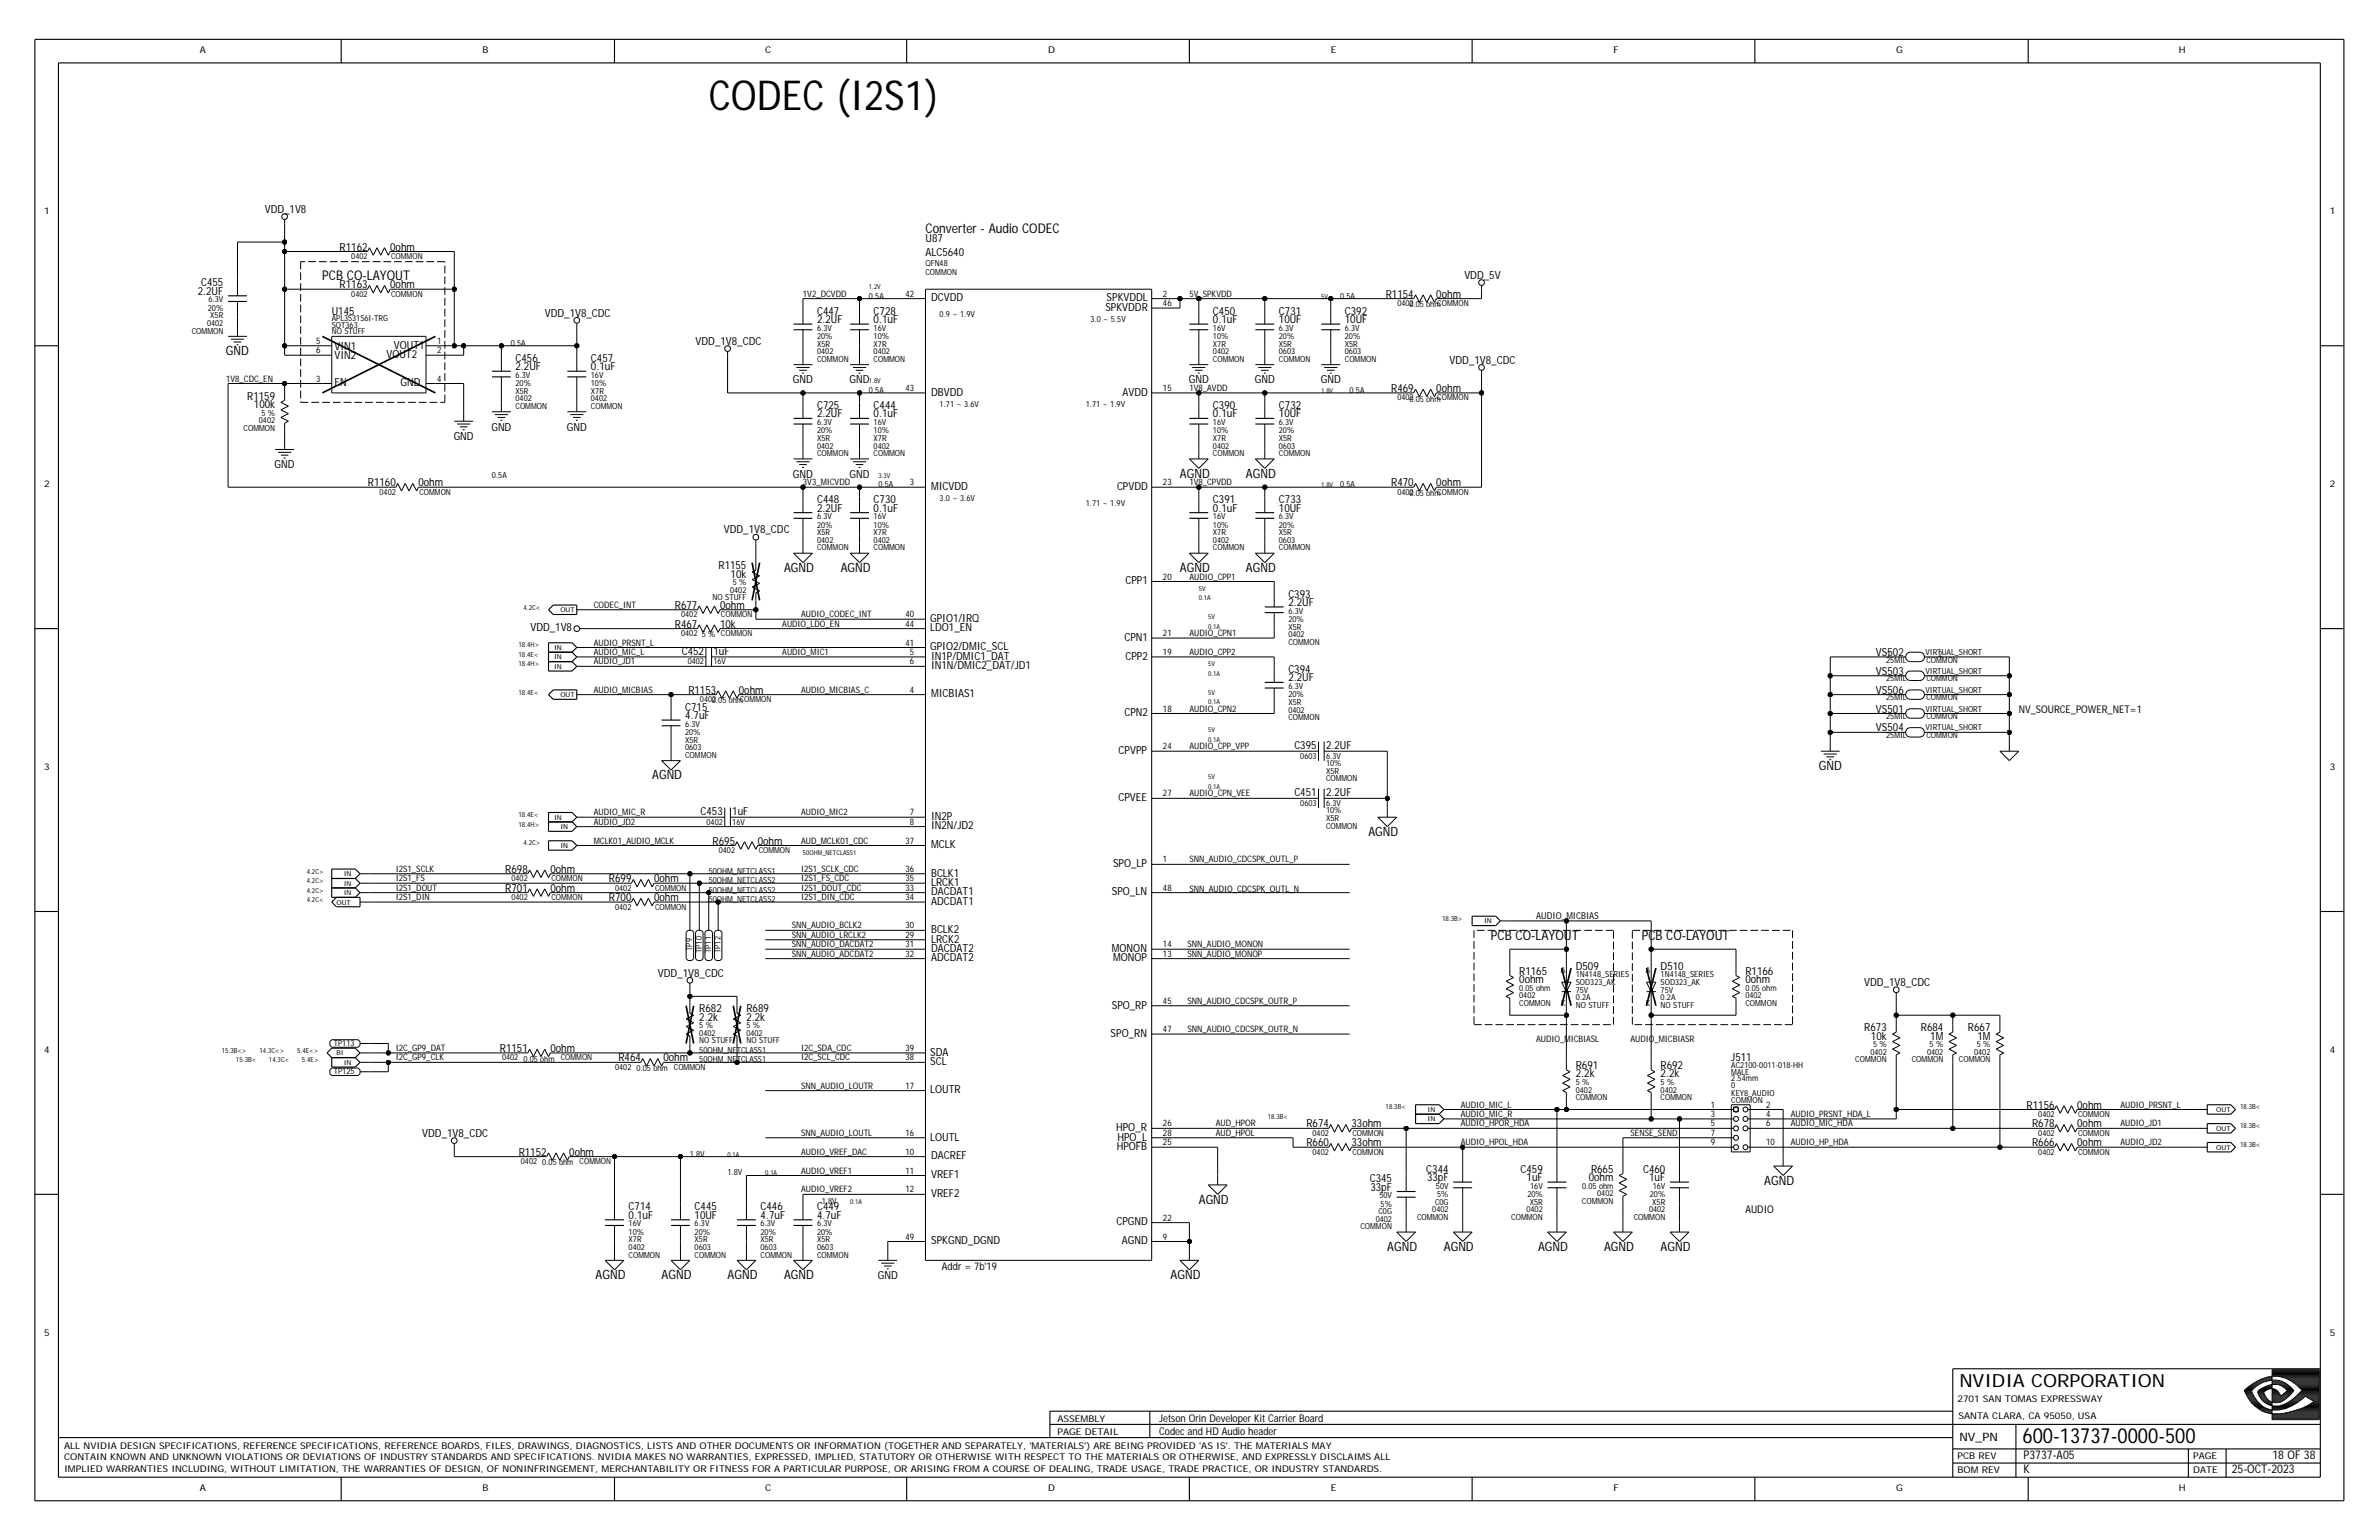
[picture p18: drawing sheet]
<svg xmlns="http://www.w3.org/2000/svg" width="432mm" height="279mm" viewBox="0 0 432 279" stroke-linecap="round" stroke-linejoin="round" font-family="sans-serif">
<defs><g id="words">
<text font-size="7.5" x="128.6" y="20">CODEC (I2S1)</text>
<text font-size="3.8" x="367.1" y="261.8">600-13737-0000-500</text>
<text font-size="3.3" x="355.6" y="251.6">NVIDIA CORPORATION</text>
<g font-size="2.4">
<text x="168" y="42.2">Converter - Audio CODEC</text>
<text x="58.5" y="50.8">PCB CO-LAYOUT</text>
<text x="270.6" y="170.5">PCB CO-LAYOUT</text>
<text x="298" y="170.5">PCB CO-LAYOUT</text>
</g>
<g font-size="2.3">
<text x="41" y="64.4">GND</text>
<text x="214.2" y="86.7">AGND</text>
<text x="226.1" y="86.7">AGND</text>
<text x="142.3" y="103.8">AGND</text>
<text x="152.6" y="103.8">AGND</text>
<text x="214.2" y="103.8">AGND</text>
<text x="226.1" y="103.8">AGND</text>
<text x="118.4" y="141.4">AGND</text>
<text x="330.1" y="139.7">GND</text>
<text x="248.4" y="151.7">AGND</text>
<text x="320.2" y="215">AGND</text>
<text x="217.6" y="218.4">AGND</text>
<text x="251.8" y="227">AGND</text>
<text x="262.1" y="227">AGND</text>
<text x="279.2" y="227">AGND</text>
<text x="291.1" y="227">AGND</text>
<text x="301.4" y="227">AGND</text>
<text x="108.1" y="232.1">AGND</text>
<text x="120.1" y="232.1">AGND</text>
<text x="132.1" y="232.1">AGND</text>
<text x="142.3" y="232.1">AGND</text>
<text x="212.5" y="232.1">AGND</text>
</g>
<g font-size="2.2">
<text x="367.3" y="267.3">K</text>
<text x="367.3" y="264.8">P3737-A05</text>
<text x="405.1" y="267.3">25-OCT-2023</text>
<text x="412.5" y="264.8">18 OF 38</text>
</g>
<text font-size="2.1" x="355.6" y="261.5">NV_PN</text>
<g font-size="2">
<text x="48" y="38.6">VDD_1V8</text>
<text x="61.6" y="45.5">R1162</text>
<text x="70.8" y="45.5">0ohm</text>
<text x="168" y="43.9">U87</text>
<text x="168" y="46.5">ALC5640</text>
<text x="35.9" y="53.5">2.2UF</text>
<text x="36.5" y="52">C455</text>
<text x="61.6" y="52.3">R1163</text>
<text x="70.8" y="52.3">0ohm</text>
<text x="265.8" y="50.6">VDD_5V</text>
<text x="60.2" y="57.1">U145</text>
<text x="98.9" y="57.4">VDD_1V8_CDC</text>
<text x="148.3" y="58.6">2.2UF</text>
<text x="148.3" y="57.1">C447</text>
<text x="158.6" y="58.6">0.1uF</text>
<text x="158.6" y="57.1">C728</text>
<text x="169" y="54.7">DCVDD</text>
<text x="200.6" y="56.4">SPKVDDR</text>
<text x="200.9" y="54.7">SPKVDDL</text>
<text x="220.2" y="58.6">0.1uF</text>
<text x="220.2" y="57.1">C450</text>
<text x="232.1" y="58.6">10UF</text>
<text x="232.1" y="57.1">C731</text>
<text x="244.1" y="58.6">10UF</text>
<text x="244.1" y="57.1">C392</text>
<text x="251.5" y="54">R1154</text>
<text x="260.7" y="54">0ohm</text>
<text x="60.7" y="63.4">VIN1</text>
<text x="60.7" y="65.1">VIN2</text>
<text x="70.1" y="65">VOUT2</text>
<text x="71.5" y="63.2">VOUT1</text>
<text x="93.6" y="65.6">C456</text>
<text x="107.3" y="65.6">C457</text>
<text x="126.3" y="62.6">VDD_1V8_CDC</text>
<text x="263.1" y="66">VDD_1V8_CDC</text>
<text x="60.7" y="70.1">EN</text>
<text x="72.7" y="70.1">GND</text>
<text x="93.6" y="67.2">2.2UF</text>
<text x="107.3" y="67.2">0.1uF</text>
<text x="143.9" y="69.6">GND</text>
<text x="154.2" y="69.6">GND</text>
<text x="169" y="71.8">DBVDD</text>
<text x="203.7" y="71.8">AVDD</text>
<text x="215.8" y="69.6">GND</text>
<text x="227.7" y="69.6">GND</text>
<text x="239.7" y="69.6">GND</text>
<text x="252.5" y="71.1">R469</text>
<text x="260.7" y="71.1">0ohm</text>
<text x="44.9" y="72.5">R1159</text>
<text x="46.1" y="74">100k</text>
<text x="148.3" y="75.7">2.2UF</text>
<text x="148.3" y="74.2">C725</text>
<text x="158.6" y="74.2">C444</text>
<text x="158.6" y="75.7">0.1uF</text>
<text x="220.2" y="75.7">0.1uF</text>
<text x="220.2" y="74.2">C390</text>
<text x="232.1" y="75.7">10UF</text>
<text x="232.1" y="74.2">C732</text>
<text x="82.3" y="79.8">GND</text>
<text x="89.2" y="78.1">GND</text>
<text x="102.9" y="78.1">GND</text>
<text x="49.8" y="85">GND</text>
<text x="66.8" y="88.2">R1160</text>
<text x="76" y="88.2">0ohm</text>
<text x="143.9" y="86.7">GND</text>
<text x="154.2" y="86.7">GND</text>
<text x="169" y="88.9">MICVDD</text>
<text x="202.7" y="88.9">CPVDD</text>
<text x="252.5" y="88.2">R470</text>
<text x="260.7" y="88.2">0ohm</text>
<text x="148.3" y="92.8">2.2UF</text>
<text x="148.3" y="91.3">C448</text>
<text x="158.6" y="91.3">C730</text>
<text x="158.6" y="92.8">0.1uF</text>
<text x="220.2" y="92.8">0.1uF</text>
<text x="220.2" y="91.3">C391</text>
<text x="232.1" y="92.8">10UF</text>
<text x="232.1" y="91.3">C733</text>
<text x="131.4" y="96.8">VDD_1V8_CDC</text>
<text x="130.4" y="103.3">R1155</text>
<text x="132.6" y="104.8">10k</text>
<text x="204.3" y="106">CPP1</text>
<text x="122.5" y="113.9">R467</text>
<text x="122.5" y="110.5">R677</text>
<text x="130.7" y="113.9">10k</text>
<text x="130.7" y="110.5">0ohm</text>
<text x="168.8" y="112.9">GPIO1/IRQ</text>
<text x="233.8" y="109.9">2.2UF</text>
<text x="233.8" y="108.4">C393</text>
<text x="96.3" y="114.6">VDD_1V8</text>
<text x="123.7" y="118.8">C452</text>
<text x="129.5" y="118.8">1uF</text>
<text x="168.8" y="118">GPIO2/DMIC_SCL</text>
<text x="168.8" y="114.6">LDO1_EN</text>
<text x="169" y="119.7">IN1P/DMIC1_DAT</text>
<text x="204.1" y="116.3">CPN1</text>
<text x="204.3" y="119.7">CPP2</text>
<text x="340.5" y="119">VS502</text>
<text x="124.9" y="125.9">R1153</text>
<text x="134.1" y="125.9">0ohm</text>
<text x="169" y="121.4">IN1N/DMIC2_DAT/JD1</text>
<text x="233.8" y="122.1">C394</text>
<text x="233.8" y="123.6">2.2UF</text>
<text x="340.5" y="125.9">VS506</text>
<text x="340.5" y="122.4">VS503</text>
<text x="124.4" y="128.9">C715</text>
<text x="124.4" y="130.5">4.7uF</text>
<text x="169" y="126.5">MICBIAS1</text>
<text x="204.1" y="130">CPN2</text>
<text x="340.5" y="129.3">VS501</text>
<text x="203" y="136.8">CPVPP</text>
<text x="234.9" y="135.9">C395</text>
<text x="240.7" y="135.9">2.2UF</text>
<text x="340.5" y="132.7">VS504</text>
<text x="127.2" y="147.9">C453</text>
<text x="132.9" y="147.9">1uF</text>
<text x="169" y="148.8">IN2P</text>
<text x="203" y="145.4">CPVEE</text>
<text x="234.9" y="144.5">C451</text>
<text x="240.7" y="144.5">2.2UF</text>
<text x="129.3" y="153.2">R695</text>
<text x="137.5" y="153.2">0ohm</text>
<text x="169" y="153.9">MCLK</text>
<text x="169" y="150.5">IN2N/JD2</text>
<text x="91.7" y="158.4">R698</text>
<text x="91.7" y="161.8">R701</text>
<text x="99.9" y="161.8">0ohm</text>
<text x="99.9" y="158.4">0ohm</text>
<text x="110.5" y="160.1">R699</text>
<text x="118.7" y="160.1">0ohm</text>
<text x="169" y="160.8">LRCK1</text>
<text x="169" y="159">BCLK1</text>
<text x="202" y="157.3">SPO_LP</text>
<text x="110.5" y="163.5">R700</text>
<text x="118.7" y="163.5">0ohm</text>
<text x="169" y="162.5">DACDAT1</text>
<text x="169" y="164.2">ADCDAT1</text>
<text x="201.8" y="162.5">SPO_LN</text>
<text x="169" y="172.7">DACDAT2</text>
<text x="169" y="171">LRCK2</text>
<text x="169" y="169.3">BCLK2</text>
<text x="201.8" y="172.7">MONON</text>
<text x="119.4" y="177.2">VDD_1V8_CDC</text>
<text x="169" y="174.4">ADCDAT2</text>
<text x="202" y="174.4">MONOP</text>
<text x="275.8" y="178.4">0ohm</text>
<text x="275.8" y="176.8">R1165</text>
<text x="286" y="176">D509</text>
<text x="301.4" y="176">D510</text>
<text x="316.8" y="178.4">0ohm</text>
<text x="316.8" y="176.8">R1166</text>
<text x="338.4" y="178.9">VDD_1V8_CDC</text>
<text x="126.9" y="183.7">R682</text>
<text x="126.9" y="185.2">2.2k</text>
<text x="135.5" y="183.7">R689</text>
<text x="135.5" y="185.2">2.2k</text>
<text x="201.8" y="183">SPO_RP</text>
<text x="90.7" y="190.9">R1151</text>
<text x="99.9" y="190.9">0ohm</text>
<text x="168.8" y="191.5">SDA</text>
<text x="201.6" y="188.1">SPO_RN</text>
<text x="338.4" y="187.1">R673</text>
<text x="339.6" y="188.6">10k</text>
<text x="348.6" y="187.1">R684</text>
<text x="350.3" y="188.6">1M</text>
<text x="357.2" y="187.1">R667</text>
<text x="358.9" y="188.6">1M</text>
<text x="112.2" y="192.6">R464</text>
<text x="120.4" y="192.6">0ohm</text>
<text x="168.8" y="193.3">SCL</text>
<text x="286" y="195.5">2.2k</text>
<text x="286" y="193.9">R691</text>
<text x="301.4" y="193.9">R692</text>
<text x="301.4" y="195.5">2.2k</text>
<text x="314.2" y="192.6">J511</text>
<text x="168.8" y="198.4">LOUTR</text>
<text x="367.8" y="201.1">R1156</text>
<text x="377" y="201.1">0ohm</text>
<text x="76.6" y="206.3">VDD_1V8_CDC</text>
<text x="94.1" y="209.7">R1152</text>
<text x="103.3" y="209.7">0ohm</text>
<text x="168.8" y="206.9">LOUTL</text>
<text x="202.6" y="205.2">HPO_R</text>
<text x="202.7" y="208.6">HPOFB</text>
<text x="202.8" y="206.9">HPO_L</text>
<text x="237.1" y="208">R660</text>
<text x="237.1" y="204.5">R674</text>
<text x="245.3" y="204.5">33ohm</text>
<text x="245.3" y="208">33ohm</text>
<text x="368.8" y="204.5">R678</text>
<text x="368.8" y="208">R666</text>
<text x="377" y="204.5">0ohm</text>
<text x="377" y="208">0ohm</text>
<text x="169" y="210.4">DACREF</text>
<text x="169" y="213.8">VREF1</text>
<text x="248.6" y="214.5">C345</text>
<text x="258.9" y="212.8">C344</text>
<text x="259" y="214.3">33pF</text>
<text x="276" y="212.8">C459</text>
<text x="277.1" y="214.3">1uF</text>
<text x="288.4" y="214.3">0ohm</text>
<text x="288.8" y="212.8">R665</text>
<text x="298.2" y="212.8">C460</text>
<text x="299.3" y="214.3">1uF</text>
<text x="114.1" y="221.1">0.1uF</text>
<text x="114.1" y="219.6">C714</text>
<text x="126.1" y="219.6">C445</text>
<text x="126.1" y="221.1">10UF</text>
<text x="138" y="221.1">4.7uF</text>
<text x="138" y="219.6">C446</text>
<text x="148.3" y="221.1">4.7uF</text>
<text x="148.3" y="219.6">C449</text>
<text x="169" y="217.2">VREF2</text>
<text x="248.7" y="216">33pF</text>
<text x="169" y="225.8">SPKGND_DGND</text>
<text x="202.6" y="222.3">CPGND</text>
<text x="203.6" y="225.8">AGND</text>
<text x="159.3" y="232.1">GND</text>
</g>
<g font-size="1.9">
<text x="366.4" y="129.4">NV_SOURCE_POWER_NET=1</text>
<text x="316.8" y="220.1">AUDIO</text>
<text x="171" y="230.5">Addr = 7b'19</text>
<text x="210.4" y="257.9">Jetson Orin Developer Kit Carrier Board</text>
<text x="210.4" y="260.3">Codec and HD Audio header</text>
</g>
<g font-size="1.7">
<text x="36.3" y="9.7">A</text>
<text x="87.6" y="9.7">B</text>
<text x="138.9" y="9.7">C</text>
<text x="190.2" y="9.7">D</text>
<text x="241.5" y="9.7">E</text>
<text x="292.9" y="9.7">F</text>
<text x="344.2" y="9.7">G</text>
<text x="395.5" y="9.7">H</text>
<text x="8" y="38.8">1</text>
<text x="422.9" y="38.8">1</text>
<text x="8" y="88.4">2</text>
<text x="422.9" y="88.4">2</text>
<text x="8" y="139.7">3</text>
<text x="422.9" y="139.7">3</text>
<text x="278.8" y="166.7">AUDIO_MICBIAS</text>
<text x="8" y="191">4</text>
<text x="422.9" y="191">4</text>
<text x="8" y="242.3">5</text>
<text x="422.9" y="242.3">5</text>
<text x="191.9" y="257.9">ASSEMBLY</text>
<text x="355.3" y="254.3">2701 SAN TOMAS EXPRESSWAY</text>
<text x="355.5" y="257.4">SANTA CLARA, CA 95050, USA</text>
<text x="11.6" y="262.9">ALL NVIDIA DESIGN SPECIFICATIONS, REFERENCE SPECIFICATIONS, REFERENCE BOARDS, FILES, DRAWINGS, DIAGNOSTICS, LISTS AND OTHER DOCUMENTS OR INFORMATION (TOGETHER AND SEPARATELY, 'MATERIALS') ARE BEING PROVIDED 'AS IS'. THE MATERIALS MAY</text>
<text x="191.9" y="260.3">PAGE DETAIL</text>
<text x="11.6" y="264.9">CONTAIN KNOWN AND UNKNOWN VIOLATIONS OR DEVIATIONS OF INDUSTRY STANDARDS AND SPECIFICATIONS. NVIDIA MAKES NO WARRANTIES, EXPRESSED, IMPLIED, STATUTORY OR OTHERWISE WITH RESPECT TO THE MATERIALS OR OTHERWISE, AND EXPRESSLY DISCLAIMS ALL</text>
<text x="11.6" y="267.2">IMPLIED WARRANTIES INCLUDING, WITHOUT LIMITATION, THE WARRANTIES OF DESIGN, OF NONINFRINGEMENT, MERCHANTABILITY OR FITNESS FOR A PARTICULAR PURPOSE, OR ARISING FROM A COURSE OF DEALING, TRADE USAGE, TRADE PRACTICE, OR INDUSTRY STANDARDS.</text>
<text x="355.3" y="267.3">BOM REV</text>
<text x="355.3" y="264.8">PCB REV</text>
<text x="398.1" y="264.8">PAGE</text>
<text x="398.1" y="267.3">DATE</text>
<text x="36.3" y="270.6">A</text>
<text x="87.6" y="270.6">B</text>
<text x="138.9" y="270.6">C</text>
<text x="190.2" y="270.6">D</text>
<text x="241.5" y="270.6">E</text>
<text x="292.9" y="270.6">F</text>
<text x="344.2" y="270.6">G</text>
<text x="395.5" y="270.6">H</text>
</g>
<g font-size="1.6">
<text x="145.7" y="53.8">1V2_DCVDD</text>
<text x="164.4" y="53.8">42</text>
<text x="211.1" y="53.8">2</text>
<text x="215.9" y="53.8">5V_SPKVDD</text>
<text x="211.1" y="55.5">46</text>
<text x="57.4" y="64.1">6</text>
<text x="57.4" y="62.4">5</text>
<text x="79.4" y="62.4">1</text>
<text x="79.4" y="64.1">2</text>
<text x="41.1" y="69.2">1V8_CDC_EN</text>
<text x="57.4" y="69.2">3</text>
<text x="79.4" y="69.2">4</text>
<text x="164.4" y="70.9">43</text>
<text x="211.1" y="70.9">15</text>
<text x="215.9" y="70.9">1V8_AVDD</text>
<text x="145.7" y="88.1">3V3_MICVDD</text>
<text x="165.1" y="88.1">3</text>
<text x="211.1" y="88.1">23</text>
<text x="215.9" y="88.1">1V8_CPVDD</text>
<text x="211.1" y="105.2">20</text>
<text x="215.9" y="105.2">AUDIO_CPP1</text>
<text x="107.8" y="110.3">CODEC_INT</text>
<text x="142" y="113.7">AUDIO_LDO_EN</text>
<text x="145.4" y="112">AUDIO_CODEC_INT</text>
<text x="164.4" y="112">40</text>
<text x="164.4" y="113.7">44</text>
<text x="107.8" y="117.1">AUDIO_PRSNT_L</text>
<text x="107.8" y="118.8">AUDIO_MIC_L</text>
<text x="142" y="118.8">AUDIO_MIC1</text>
<text x="164.4" y="117.1">41</text>
<text x="165.1" y="118.8">5</text>
<text x="211.1" y="115.4">21</text>
<text x="211.1" y="118.8">19</text>
<text x="215.9" y="118.8">AUDIO_CPP2</text>
<text x="215.9" y="115.4">AUDIO_CPN1</text>
<text x="107.8" y="120.6">AUDIO_JD1</text>
<text x="107.8" y="125.7">AUDIO_MICBIAS</text>
<text x="145.4" y="125.7">AUDIO_MICBIAS_C</text>
<text x="165.1" y="125.7">4</text>
<text x="165.1" y="120.6">6</text>
<text x="211.1" y="129.1">18</text>
<text x="215.9" y="129.1">AUDIO_CPN2</text>
<text x="211.1" y="135.9">24</text>
<text x="215.9" y="135.9">AUDIO_CPP_VPP</text>
<text x="107.8" y="149.6">AUDIO_JD2</text>
<text x="107.8" y="147.9">AUDIO_MIC_R</text>
<text x="145.4" y="147.9">AUDIO_MIC2</text>
<text x="165.1" y="147.9">7</text>
<text x="165.1" y="149.6">8</text>
<text x="211.1" y="144.5">27</text>
<text x="215.9" y="144.5">AUDIO_CPN_VEE</text>
<text x="107.8" y="153.1">MCLK01_AUDIO_MCLK</text>
<text x="145.4" y="153.1">AUD_MCLK01_CDC</text>
<text x="164.4" y="153.1">37</text>
<text x="71.8" y="161.6">I2S1_DOUT</text>
<text x="71.8" y="159.9">I2S1_FS</text>
<text x="71.8" y="158.2">I2S1_SCLK</text>
<text x="145.4" y="159.9">I2S1_FS_CDC</text>
<text x="145.4" y="161.6">I2S1_DOUT_CDC</text>
<text x="145.4" y="158.2">I2S1_SCLK_CDC</text>
<text x="164.4" y="161.6">33</text>
<text x="164.4" y="159.9">35</text>
<text x="164.4" y="158.2">36</text>
<text x="211.1" y="156.5">1</text>
<text x="211.1" y="161.6">48</text>
<text x="215.9" y="156.5">SNN_AUDIO_CDCSPK_OUTL_P</text>
<text x="215.9" y="161.8">SNN_AUDIO_CDCSPK_OUTL_N</text>
<text x="71.8" y="163.3">I2S1_DIN</text>
<text x="145.4" y="163.3">I2S1_DIN_CDC</text>
<text x="164.4" y="163.3">34</text>
<text x="143.7" y="173.6">SNN_AUDIO_ADCDAT2</text>
<text x="143.7" y="171.9">SNN_AUDIO_DACDAT2</text>
<text x="143.7" y="170.2">SNN_AUDIO_LRCLK2</text>
<text x="143.7" y="168.4">SNN_AUDIO_BCLK2</text>
<text x="164.4" y="173.6">32</text>
<text x="164.4" y="171.9">31</text>
<text x="164.4" y="170.2">29</text>
<text x="164.4" y="168.4">30</text>
<text x="211.1" y="173.6">13</text>
<text x="211.1" y="171.9">14</text>
<text x="215.5" y="173.6">SNN_AUDIO_MONOP</text>
<text x="215.5" y="171.9">SNN_AUDIO_MONON</text>
<text x="211.1" y="182.1">45</text>
<text x="215.5" y="182.1">SNN_AUDIO_CDCSPK_OUTR_P</text>
<text x="71.8" y="190.7">I2C_GP9_DAT</text>
<text x="145.4" y="190.7">I2C_SDA_CDC</text>
<text x="164.4" y="190.7">39</text>
<text x="211.1" y="187.3">47</text>
<text x="215.5" y="187.3">SNN_AUDIO_CDCSPK_OUTR_N</text>
<text x="278.8" y="189">AUDIO_MICBIASL</text>
<text x="295.9" y="189">AUDIO_MICBIASR</text>
<text x="71.8" y="192.4">I2C_GP9_CLK</text>
<text x="145.4" y="197.5">SNN_AUDIO_LOUTR</text>
<text x="145.4" y="192.4">I2C_SCL_CDC</text>
<text x="164.4" y="197.5">17</text>
<text x="164.4" y="192.4">38</text>
<text x="265.1" y="201">AUDIO_MIC_L</text>
<text x="265.1" y="202.7">AUDIO_MIC_R</text>
<text x="310.5" y="202.7">3</text>
<text x="310.5" y="201">1</text>
<text x="320.6" y="201">2</text>
<text x="320.6" y="202.7">4</text>
<text x="325" y="202.7">AUDIO_PRSNT_HDA_L</text>
<text x="384.9" y="201">AUDIO_PRSNT_L</text>
<text x="145.4" y="206.1">SNN_AUDIO_LOUTL</text>
<text x="145.4" y="209.5">AUDIO_VREF_DAC</text>
<text x="164.4" y="206.1">16</text>
<text x="164.4" y="209.5">10</text>
<text x="211.1" y="204.4">26</text>
<text x="211.1" y="206.1">28</text>
<text x="211.1" y="207.8">25</text>
<text x="220.7" y="204.4">AUD_HPOR</text>
<text x="220.7" y="206.1">AUD_HPOL</text>
<text x="265.1" y="204.4">AUDIO_HPOR_HDA</text>
<text x="265.1" y="207.8">AUDIO_HPOL_HDA</text>
<text x="295.9" y="206.1">SENSE_SEND</text>
<text x="310.5" y="206.1">7</text>
<text x="310.5" y="204.4">5</text>
<text x="310.5" y="207.8">9</text>
<text x="320.6" y="207.8">10</text>
<text x="320.6" y="204.4">6</text>
<text x="325" y="204.4">AUDIO_MIC_HDA</text>
<text x="325" y="207.8">AUDIO_HP_HDA</text>
<text x="384.9" y="204.4">AUDIO_JD1</text>
<text x="384.9" y="207.8">AUDIO_JD2</text>
<text x="145.4" y="212.9">AUDIO_VREF1</text>
<text x="164.4" y="212.9">11</text>
<text x="145.4" y="216.3">AUDIO_VREF2</text>
<text x="164.4" y="216.3">12</text>
<text x="211.1" y="221.5">22</text>
<text x="164.4" y="224.9">49</text>
<text x="211.1" y="224.9">9</text>
</g>
<g font-size="1.5">
<text x="63.8" y="47">0402</text>
<text x="71" y="47">COMMON</text>
<text x="63.8" y="53.8">0402</text>
<text x="71" y="53.8">COMMON</text>
<text x="168" y="48.2">QFN48</text>
<text x="168" y="49.9">COMMON</text>
<text x="37.6" y="59.1">0402</text>
<text x="37.7" y="56.4">20%</text>
<text x="37.8" y="54.9">6.3V</text>
<text x="38.2" y="57.8">X5R</text>
<text x="60.2" y="58.3">APL3531S6I-TRG</text>
<text x="60.2" y="59.5">SOT363</text>
<text x="148.3" y="60">6.3V</text>
<text x="157.7" y="54.2">0.5A</text>
<text x="158.6" y="60">16V</text>
<text x="170.5" y="57.6">0.9 ~ 1.9V</text>
<text x="197.9" y="58.5">3.0 ~ 5.5V</text>
<text x="220.2" y="60">16V</text>
<text x="232.1" y="60">6.3V</text>
<text x="243.2" y="54.2">0.5A</text>
<text x="244.1" y="60">6.3V</text>
<text x="253.6" y="55.5">0402</text>
<text x="255.8" y="55.8">0.05 ohmCOMMON</text>
<text x="34.8" y="60.5">COMMON</text>
<text x="60.2" y="60.7">NO STUFF</text>
<text x="92.7" y="62.7">0.5A</text>
<text x="148.3" y="65.6">COMMON</text>
<text x="148.3" y="62.9">X5R</text>
<text x="148.3" y="64.3">0402</text>
<text x="148.3" y="61.5">20%</text>
<text x="158.6" y="62.9">X7R</text>
<text x="158.6" y="65.6">COMMON</text>
<text x="158.6" y="61.5">10%</text>
<text x="158.6" y="64.3">0402</text>
<text x="220.2" y="61.5">10%</text>
<text x="220.2" y="65.6">COMMON</text>
<text x="220.2" y="62.9">X7R</text>
<text x="220.2" y="64.3">0402</text>
<text x="232.1" y="62.9">X5R</text>
<text x="232.1" y="64.3">0603</text>
<text x="232.1" y="65.6">COMMON</text>
<text x="232.1" y="61.5">20%</text>
<text x="244.1" y="61.5">20%</text>
<text x="244.1" y="64.3">0603</text>
<text x="244.1" y="62.9">X5R</text>
<text x="244.1" y="65.6">COMMON</text>
<text x="93.6" y="68.5">6.3V</text>
<text x="93.6" y="71.5">X5R</text>
<text x="93.6" y="70.1">20%</text>
<text x="107.3" y="70.1">10%</text>
<text x="107.3" y="71.5">X7R</text>
<text x="107.3" y="68.5">16V</text>
<text x="157.7" y="71.3">0.5A</text>
<text x="245" y="71.3">0.5A</text>
<text x="47" y="76.8">0402</text>
<text x="47.5" y="75.4">5 %</text>
<text x="93.6" y="72.8">0402</text>
<text x="93.6" y="74.2">COMMON</text>
<text x="107.3" y="72.8">0402</text>
<text x="107.3" y="74.2">COMMON</text>
<text x="148.3" y="77.1">6.3V</text>
<text x="158.6" y="77.1">16V</text>
<text x="170.5" y="73.9">1.71 ~ 3.6V</text>
<text x="197.1" y="73.9">1.71 ~ 1.9V</text>
<text x="220.2" y="77.1">16V</text>
<text x="232.1" y="77.1">6.3V</text>
<text x="253.6" y="72.7">0402</text>
<text x="255.8" y="72.9">0.05 ohmCOMMON</text>
<text x="44.2" y="78.1">COMMON</text>
<text x="148.3" y="80">X5R</text>
<text x="148.3" y="78.6">20%</text>
<text x="148.3" y="81.4">0402</text>
<text x="148.3" y="82.7">COMMON</text>
<text x="158.6" y="81.4">0402</text>
<text x="158.6" y="80">X7R</text>
<text x="158.6" y="78.6">10%</text>
<text x="158.6" y="82.7">COMMON</text>
<text x="220.2" y="80">X7R</text>
<text x="220.2" y="78.6">10%</text>
<text x="220.2" y="82.7">COMMON</text>
<text x="220.2" y="81.4">0402</text>
<text x="232.1" y="78.6">20%</text>
<text x="232.1" y="82.7">COMMON</text>
<text x="232.1" y="80">X5R</text>
<text x="232.1" y="81.4">0603</text>
<text x="68.9" y="89.8">0402</text>
<text x="76.1" y="89.8">COMMON</text>
<text x="89.3" y="86.7">0.5A</text>
<text x="159.4" y="88.4">0.5A</text>
<text x="243.2" y="88.4">0.5A</text>
<text x="253.6" y="89.8">0402</text>
<text x="148.3" y="94.2">6.3V</text>
<text x="148.3" y="95.7">20%</text>
<text x="158.6" y="95.7">10%</text>
<text x="158.6" y="94.2">16V</text>
<text x="170.5" y="91">3.0 ~ 3.6V</text>
<text x="197.1" y="91.8">1.71 ~ 1.9V</text>
<text x="220.2" y="94.2">16V</text>
<text x="220.2" y="95.7">10%</text>
<text x="232.1" y="95.7">20%</text>
<text x="232.1" y="94.2">6.3V</text>
<text x="255.8" y="90">0.05 ohmCOMMON</text>
<text x="148.3" y="97.1">X5R</text>
<text x="148.3" y="99.9">COMMON</text>
<text x="148.3" y="98.5">0402</text>
<text x="158.6" y="99.9">COMMON</text>
<text x="158.6" y="98.5">0402</text>
<text x="158.6" y="97.1">X7R</text>
<text x="220.2" y="98.5">0402</text>
<text x="220.2" y="97.1">X7R</text>
<text x="220.2" y="99.9">COMMON</text>
<text x="232.1" y="98.5">0603</text>
<text x="232.1" y="97.1">X5R</text>
<text x="232.1" y="99.9">COMMON</text>
<text x="132.5" y="107.6">0402</text>
<text x="133" y="106.2">5 %</text>
<text x="123.6" y="112">0402</text>
<text x="129.3" y="108.9">NO STUFF</text>
<text x="130.9" y="112">COMMON</text>
<text x="233.8" y="111.3">6.3V</text>
<text x="233.8" y="112.9">20%</text>
<text x="123.6" y="115.4">0402</text>
<text x="127.4" y="115.7">5 % COMMON</text>
<text x="233.8" y="115.6">0402</text>
<text x="233.8" y="117">COMMON</text>
<text x="233.8" y="114.2">X5R</text>
<text x="342.5" y="119.2">1</text>
<text x="349.5" y="118.8">VIRTUAL_SHORT</text>
<text x="351.9" y="119.2">2</text>
<text x="124.8" y="120.6">0402</text>
<text x="129.5" y="120.6">16V</text>
<text x="233.8" y="125">6.3V</text>
<text x="342.4" y="123.6">25MIL</text>
<text x="342.4" y="120.2">25MIL</text>
<text x="349.5" y="125.7">VIRTUAL_SHORT</text>
<text x="349.5" y="122.3">VIRTUAL_SHORT</text>
<text x="349.6" y="123.6">COMMON</text>
<text x="349.6" y="120.2">COMMON</text>
<text x="124.4" y="131.8">6.3V</text>
<text x="127" y="127.4">0402</text>
<text x="129.2" y="127.6">0.05 ohmCOMMON</text>
<text x="233.8" y="130.6">COMMON</text>
<text x="233.8" y="129.3">0402</text>
<text x="233.8" y="127.9">X5R</text>
<text x="233.8" y="126.5">20%</text>
<text x="342.4" y="127.1">25MIL</text>
<text x="342.4" y="130.5">25MIL</text>
<text x="349.5" y="129.1">VIRTUAL_SHORT</text>
<text x="349.6" y="127.1">COMMON</text>
<text x="349.6" y="130.5">COMMON</text>
<text x="124.4" y="137.5">COMMON</text>
<text x="124.4" y="134.8">X5R</text>
<text x="124.4" y="136.1">0603</text>
<text x="124.4" y="133.4">20%</text>
<text x="236" y="137.7">0603</text>
<text x="240.7" y="137.7">6.3V</text>
<text x="342.4" y="133.9">25MIL</text>
<text x="349.5" y="132.5">VIRTUAL_SHORT</text>
<text x="349.6" y="133.9">COMMON</text>
<text x="240.7" y="141.8">COMMON</text>
<text x="240.7" y="140.4">X5R</text>
<text x="240.7" y="139">10%</text>
<text x="128.2" y="149.6">0402</text>
<text x="132.9" y="149.6">16V</text>
<text x="236" y="146.2">0603</text>
<text x="240.7" y="147.6">10%</text>
<text x="240.7" y="146.2">6.3V</text>
<text x="240.7" y="148.9">X5R</text>
<text x="130.5" y="154.8">0402</text>
<text x="137.7" y="154.8">COMMON</text>
<text x="240.7" y="150.3">COMMON</text>
<text x="92.8" y="159.9">0402</text>
<text x="100.1" y="159.9">COMMON</text>
<text x="111.7" y="161.6">0402</text>
<text x="118.9" y="161.6">COMMON</text>
<text x="128.6" y="161.9">50OHM_NETCLASS2</text>
<text x="128.6" y="160.2">50OHM_NETCLASS2</text>
<text x="128.6" y="158.5">50OHM_NETCLASS1</text>
<text x="92.8" y="163.3">0402</text>
<text x="100.1" y="163.3">COMMON</text>
<text x="111.7" y="165">0402</text>
<text x="118.9" y="165">COMMON</text>
<text x="128.6" y="163.7">50OHM_NETCLASS2</text>
<text x="125.7" y="172.5" transform="rotate(-90 125.7 172.5)">TP9</text>
<text x="127.4" y="172.9" transform="rotate(-90 127.4 172.9)">TP10</text>
<text x="129.1" y="172.9" transform="rotate(-90 129.1 172.9)">TP11</text>
<text x="130.8" y="172.9" transform="rotate(-90 130.8 172.9)">TP12</text>
<text x="275.8" y="179.7">0.05 ohm</text>
<text x="283.3" y="176.5">A</text>
<text x="286" y="177.3">1N4148_SERIES</text>
<text x="286" y="178.7">SOD323_AK</text>
<text x="298.7" y="176.5">A</text>
<text x="301.4" y="177.3">1N4148_SERIES</text>
<text x="301.4" y="178.7">SOD323_AK</text>
<text x="316.8" y="179.7">0.05 ohm</text>
<text x="275.8" y="182.5">COMMON</text>
<text x="275.8" y="181.1">0402</text>
<text x="283.3" y="182.5">K</text>
<text x="286" y="181.5">0.2A</text>
<text x="286" y="180.1">75V</text>
<text x="286" y="182.8">NO STUFF</text>
<text x="298.7" y="182.5">K</text>
<text x="301.4" y="181.5">0.2A</text>
<text x="301.4" y="180.1">75V</text>
<text x="301.4" y="182.8">NO STUFF</text>
<text x="316.8" y="182.5">COMMON</text>
<text x="316.8" y="181.1">0402</text>
<text x="60.6" y="189.8">TP113</text>
<text x="126.9" y="188">0402</text>
<text x="126.9" y="189.3">NO STUFF</text>
<text x="126.9" y="191">50OHM_NETCLASS1</text>
<text x="126.9" y="186.6">5 %</text>
<text x="135.5" y="188">0402</text>
<text x="135.5" y="189.3">NO STUFF</text>
<text x="135.5" y="186.6">5 %</text>
<text x="339.5" y="191.4">0402</text>
<text x="340" y="190">5 %</text>
<text x="349.8" y="191.4">0402</text>
<text x="350.2" y="190">5 %</text>
<text x="358.3" y="191.4">0402</text>
<text x="358.8" y="190">5 %</text>
<text x="60.6" y="194.9">TP125</text>
<text x="91.1" y="192.4">0402</text>
<text x="95" y="192.6">0.05 ohm</text>
<text x="101.8" y="192.4">COMMON</text>
<text x="111.7" y="194.1">0402</text>
<text x="115.5" y="194.3">0.05 ohm</text>
<text x="122.3" y="194.1">COMMON</text>
<text x="126.9" y="192.7">50OHM_NETCLASS1</text>
<text x="286" y="196.8">5 %</text>
<text x="301.4" y="196.8">5 %</text>
<text x="314.2" y="196.2">2.54mm</text>
<text x="314.2" y="197.4">0</text>
<text x="314.2" y="195">MALE</text>
<text x="314.2" y="193.8">AC2100-0011-018-HH</text>
<text x="336.7" y="192.7">COMMON</text>
<text x="347" y="192.7">COMMON</text>
<text x="355.6" y="192.7">COMMON</text>
<text x="286" y="199.6">COMMON</text>
<text x="286" y="198.2">0402</text>
<text x="301.4" y="198.2">0402</text>
<text x="301.4" y="199.6">COMMON</text>
<text x="314.2" y="200.1">COMMON</text>
<text x="314.2" y="198.9">KEY8_AUDIO</text>
<text x="370" y="202.7">0402</text>
<text x="377.2" y="202.7">COMMON</text>
<text x="125.2" y="209.8">1.8V</text>
<text x="238.2" y="209.5">0402</text>
<text x="238.2" y="206.1">0402</text>
<text x="245.5" y="209.5">COMMON</text>
<text x="245.5" y="206.1">COMMON</text>
<text x="370" y="209.5">0402</text>
<text x="370" y="206.1">0402</text>
<text x="377.2" y="206.1">COMMON</text>
<text x="377.2" y="209.5">COMMON</text>
<text x="94.5" y="211.2">0402</text>
<text x="98.4" y="211.5">0.05 ohm</text>
<text x="105.2" y="211.2">COMMON</text>
<text x="132.1" y="213.3">1.8V</text>
<text x="260.6" y="215.7">50V</text>
<text x="277.7" y="215.7">16V</text>
<text x="287.2" y="215.7">0.05 ohm</text>
<text x="300" y="215.7">16V</text>
<text x="149.2" y="218.4">1.8V</text>
<text x="249.7" y="221.6">0402</text>
<text x="250.2" y="220.3">C0G</text>
<text x="250.4" y="217.4">50V</text>
<text x="250.6" y="218.9">5%</text>
<text x="257.2" y="221.3">COMMON</text>
<text x="260" y="219.9">0402</text>
<text x="260.5" y="218.6">C0G</text>
<text x="260.9" y="217.2">5%</text>
<text x="274.3" y="221.3">COMMON</text>
<text x="277.1" y="219.9">0402</text>
<text x="277.2" y="217.2">20%</text>
<text x="277.7" y="218.6">X5R</text>
<text x="287.1" y="218.4">COMMON</text>
<text x="289.9" y="217">0402</text>
<text x="296.5" y="221.3">COMMON</text>
<text x="299.3" y="219.9">0402</text>
<text x="299.5" y="217.2">20%</text>
<text x="299.9" y="218.6">X5R</text>
<text x="114.1" y="225.4">X7R</text>
<text x="114.1" y="222.5">16V</text>
<text x="114.1" y="224">10%</text>
<text x="114.1" y="226.8">0402</text>
<text x="126.1" y="224">20%</text>
<text x="126.1" y="225.4">X5R</text>
<text x="126.1" y="226.8">0603</text>
<text x="126.1" y="222.5">6.3V</text>
<text x="138" y="222.5">6.3V</text>
<text x="138" y="225.4">X5R</text>
<text x="138" y="226.8">0603</text>
<text x="138" y="224">20%</text>
<text x="148.3" y="224">20%</text>
<text x="148.3" y="226.8">0603</text>
<text x="148.3" y="222.5">6.3V</text>
<text x="148.3" y="225.4">X5R</text>
<text x="246.9" y="223">COMMON</text>
<text x="114.1" y="228.1">COMMON</text>
<text x="126.1" y="228.1">COMMON</text>
<text x="138" y="228.1">COMMON</text>
<text x="148.3" y="228.2">COMMON</text>
</g>
<g font-size="1.3">
<text x="95" y="110.6">4.2C&lt;</text>
<text x="94.1" y="117.5">18.4H&gt;</text>
<text x="94.1" y="119.2">18.4E&lt;</text>
<text x="94.1" y="120.9">18.4H&gt;</text>
<text x="94.1" y="126">18.4E&lt;</text>
<text x="94.1" y="150">18.4H&gt;</text>
<text x="94.1" y="148.3">18.4E&lt;</text>
<text x="95" y="153.4">4.2C&gt;</text>
<text x="55.7" y="161.9">4.2C&gt;</text>
<text x="55.7" y="160.2">4.2C&gt;</text>
<text x="55.7" y="158.5">4.2C&gt;</text>
<text x="55.7" y="163.7">4.2C&lt;</text>
<text x="261.8" y="167.1">18.3B&gt;</text>
<text x="40.2" y="191">15.3B&lt;&gt;</text>
<text x="47.1" y="191">14.3C&lt;&gt;</text>
<text x="53.9" y="191">5.4E&lt;&gt;</text>
<text x="42.8" y="192.7">15.3B&lt;</text>
<text x="48.8" y="192.7">14.3C&lt;</text>
<text x="54.8" y="192.7">5.4E&gt;</text>
<text x="230.1" y="203">18.3B&lt;</text>
<text x="251.5" y="201.3">18.3B&lt;</text>
<text x="406.6" y="201.3">18.3B&lt;</text>
<text x="406.6" y="204.7">18.3B&lt;</text>
<text x="406.6" y="208.1">18.3B&lt;</text>
</g>
<g font-size="1.2">
<text x="157.7" y="52.5">1.2V</text>
<text x="239.8" y="54.2">5V</text>
<text x="157.7" y="69.6">1.8V</text>
<text x="239.8" y="71.3">1.8V</text>
<text x="159.4" y="86.7">3.3V</text>
<text x="239.8" y="88.4">1.8V</text>
<text x="217.6" y="107.2">5V</text>
<text x="101.7" y="111.1">OUT</text>
<text x="217.6" y="108.9">0.1A</text>
<text x="219.3" y="112.3">5V</text>
<text x="100.6" y="117.9">IN</text>
<text x="100.6" y="119.6">IN</text>
<text x="219.3" y="114.1">0.1A</text>
<text x="100.6" y="121.3">IN</text>
<text x="219.3" y="120.9">5V</text>
<text x="219.3" y="122.6">0.1A</text>
<text x="101.7" y="126.5">OUT</text>
<text x="219.3" y="127.7">0.1A</text>
<text x="219.3" y="126">5V</text>
<text x="219.3" y="134.6">0.1A</text>
<text x="219.3" y="132.9">5V</text>
<text x="219.3" y="143.1">0.1A</text>
<text x="219.3" y="141.4">5V</text>
<text x="100.6" y="148.7">IN</text>
<text x="101.7" y="153.8">IN</text>
<text x="101.7" y="150.4">IN</text>
<text x="145.7" y="155.1">50OHM_NETCLASS1</text>
<text x="62.4" y="160.7">IN</text>
<text x="62.4" y="159">IN</text>
<text x="61.1" y="164.1">OUT</text>
<text x="62.4" y="162.4">IN</text>
<text x="269.4" y="167.5">IN</text>
<text x="61.1" y="191.5">BI</text>
<text x="62.4" y="193.2">IN</text>
<text x="259.1" y="201.7">IN</text>
<text x="259.1" y="203.4">IN</text>
<text x="402.3" y="201.7">OUT</text>
<text x="132.1" y="209.8">0.1A</text>
<text x="402.3" y="208.6">OUT</text>
<text x="402.3" y="205.2">OUT</text>
<text x="138.9" y="213.3">0.1A</text>
<text x="154.3" y="218.4">0.1A</text>
</g>
</g></defs>
<g fill="none" stroke="#000" stroke-width=".18">
<path d="M51.7 39.8v.7zM43.1 57.6v1.7zM43.1 43.9h8.6zM43.1 43.9v6.9zM43.1 54.7v2.9zM43.1 50.8v2.9zM43.1 59.3v1.7zM51.7 45.6h13.6zM51.7 43.9v1.7zM51.7 45.6v6.9zM51.7 52.5h13.6zM51.7 52.5v10.2z"/>
<path d="M51.7 40.5v3.4zM65.3 45.6h1.4zM65.3 52.5h1.4zM67.1 44.9l-.4 .7zM67.1 44.9l.6 1.4zM67.1 51.8l-.4 .7zM67.1 51.8l.6 1.4zM68.4 44.9l-.7 1.4zM68.4 44.9l.7 1.4zM68.4 51.8l-.7 1.4zM68.4 51.8l.7 1.4zM69.8 44.9l-.7 1.4z"/>
<path d="M69.8 44.9l.7 1.4zM69.8 51.8l-.7 1.4zM69.8 51.8l.7 1.4zM70.8 45.6h1.4zM70.8 45.6l-.3 .7zM70.8 52.5h1.4zM70.8 52.5l-.3 .7zM72.2 52.5h10.3zM72.2 45.6h10.3zM82.5 52.5v10.2zM82.5 45.6v6.9zM104.7 59.3v3.4z"/>
<path d="M104.7 58.6v.7zM145.7 54.2h10.3zM145.7 54.2v1.7zM145.7 59.8v2.9zM145.7 55.9v2.9zM156 54.2h10.3zM156 54.2v1.7zM156 59.8v2.9zM156 55.9v2.9zM166.3 54.2h1.7zM168 52.5h41zM168 52.5v176.2z"/>
<path d="M209 55.9h1.7zM209 54.2h1.7zM209 52.5v176.2zM210.7 54.2h3.5zM210.7 55.9h3.5zM214.2 54.2h3.4zM214.2 54.2v1.7zM217.6 54.2h12zM217.6 54.2v1.7zM217.6 59.8v2.9zM217.6 55.9v2.9zM229.6 54.2h11.9z"/>
<path d="M229.6 54.2v1.7zM229.6 59.8v2.9zM229.6 55.9v2.9zM241.5 54.2h13.7zM241.5 54.2v1.7zM241.5 59.8v2.9zM241.5 55.9v2.9zM255.2 54.2h1.4zM256.9 53.5l-.3 .7zM256.9 53.5l.7 1.4zM258.3 53.5l-.7 1.4zM258.3 53.5l.7 1.4z"/>
<path d="M259.7 53.5l-.7 1.4zM259.7 53.5l.7 1.4zM260.7 54.2h1.4zM260.7 54.2l-.3 .7zM262.1 54.2h6.8zM268.9 52.5v1.7zM268.9 51.8v.7zM41.4 69.6h10.3zM41.4 69.6v18.8zM41.4 61h3.4zM41.9 61.5h2.4zM42.4 62h1.4z"/>
<path d="M42.9 62.6h.4zM51 75.7l1.3 .7zM51 75.7l1.3-.6zM51 73l.7-.3zM51 73l1.3 .7zM51 74.4l1.3 .7zM51 74.4l1.3-.7zM51.7 78.1v1.7zM51.7 62.7h6.8zM51.7 62.7v1.7zM51.7 64.4h6.8zM51.7 69.6h6.8z"/>
<path d="M51.7 69.6v1.7zM51.7 79.8v1.8zM51.7 76.8v1.3zM51.7 76.8l.6-.4zM51.7 71.3v1.4zM58.5 69.6h1.7zM58.5 62.7h1.7zM58.5 64.4h1.7zM60.2 71.3h17.1zM60.2 61v10.3zM60.2 61h17.1zM77.3 62.7h1.7z"/>
<path d="M77.3 69.6h1.7zM77.3 64.4h1.7zM77.3 61v10.3zM79 69.6h5.2zM79 62.7h3.5zM79 64.4h5.2zM82.5 62.7h1.7zM82.5 76.4h3.4zM83 76.9h2.4zM83.5 77.4h1.3zM84 78h.3zM84.2 69.6v5.1z"/>
<path d="M84.2 62.7h6.8zM84.2 62.7v1.7zM84.2 74.7v1.7zM89.3 74.7h3.4zM89.8 75.2h2.4zM90.3 75.7h1.4zM90.8 76.2h.4zM91 71.3v1.7zM91 62.7h13.7zM91 62.7v1.7zM91 73v1.7zM91 68.4v2.9z"/>
<path d="M91 64.4v3zM103 74.7h3.4zM103.5 75.2h2.4zM104 75.7h1.4zM104.5 76.2h.4zM104.7 71.3v1.7zM104.7 62.7v1.7zM104.7 68.4v2.9zM104.7 64.4v3zM104.7 73v1.7zM132.1 71.3h13.6zM132.1 64.4v6.9z"/>
<path d="M132.1 63.8v.6zM144 66.2h3.5zM144.5 66.7h2.4zM145.1 67.2h1.3zM145.6 67.7h.3zM145.7 79.8v1.8zM145.7 62.7v1.7zM145.7 71.3h10.3zM145.7 71.3v1.7zM145.7 64.4v1.8zM145.7 76.9v2.9zM145.7 73v2.9z"/>
<path d="M154.3 66.2h3.4zM154.8 66.7h2.4zM155.3 67.2h1.4zM155.8 67.7h.4zM156 62.7v1.7zM156 79.8v1.8zM156 71.3h10.3zM156 71.3v1.7zM156 64.4v1.8zM156 76.9v2.9zM156 73v2.9zM166.3 71.3h1.7z"/>
<path d="M209 71.3h1.7zM210.7 71.3h6.9zM215.9 66.2h3.4zM216.4 66.7h2.4zM216.9 67.2h1.4zM217.4 67.7h.4zM217.6 62.7v1.7zM217.6 79.8v1.8zM217.6 71.3h12zM217.6 71.3v1.7zM217.6 64.4v1.8zM217.6 76.9v2.9z"/>
<path d="M217.6 73v2.9zM227.9 66.2h3.4zM228.4 66.7h2.4zM228.9 67.2h1.3zM229.4 67.7h.3zM229.6 79.8v1.8zM229.6 62.7v1.7zM229.6 71.3h25.6zM229.6 71.3v1.7zM229.6 64.4v1.8zM229.6 76.9v2.9zM229.6 73v2.9z"/>
<path d="M239.8 66.2h3.4zM240.3 66.7h2.4zM240.9 67.2h1.3zM241.4 67.7h.3zM241.5 62.7v1.7zM241.5 64.4v1.8zM255.2 71.3h1.4zM256.9 70.6l-.3 .7zM256.9 70.6l.7 1.4zM258.3 70.6l-.7 1.4zM258.3 70.6l.7 1.4zM259.7 70.6l-.7 1.4z"/>
<path d="M259.7 70.6l.7 1.4zM260.7 71.3h1.4zM260.7 71.3l-.3 .7zM262.1 71.3h6.8zM268.9 67.9v3.4zM268.9 71.3v17.1zM268.9 67.2v.7zM41.4 88.4h29.1zM49.9 81.6h3.5zM50.5 82.1h2.4zM51 82.6h1.3zM51.5 83.1h.3z"/>
<path d="M70.5 88.4h1.3zM72.2 87.7l-.4 .7zM72.2 87.7l.7 1.4zM73.6 87.7l-.7 1.4zM73.6 87.7l.6 1.4zM74.9 87.7l-.7 1.4zM74.9 87.7l.7 1.4zM76 88.4h1.3zM76 88.4l-.4 .7zM77.3 88.4h68.4zM137.2 98.7v3.4zM137.2 98v.7z"/>
<path d="M144 83.3h3.5zM144.5 83.8h2.4zM145.1 84.3h1.3zM145.6 84.8h.3zM145.7 96.9v1.8zM145.7 88.4h10.3zM145.7 88.4v1.7zM145.7 81.6v1.7zM145.7 94v2.9zM145.7 90.1v2.9zM145.7 98.7v1.7zM154.3 83.3h3.4z"/>
<path d="M154.8 83.8h2.4zM155.3 84.3h1.4zM155.8 84.8h.4zM156 96.9v1.8zM156 88.4h10.3zM156 88.4v1.7zM156 81.6v1.7zM156 94v2.9zM156 90.1v2.9zM156 98.7v1.7zM166.3 88.4h1.7zM209 88.4h1.7z"/>
<path d="M210.7 88.4h6.9zM215.9 83.3l1.7 1.7zM215.9 83.3h3.4zM217.6 96.9v1.8zM217.6 88.4h12zM217.6 88.4v1.7zM217.6 81.6v1.7zM217.6 94v2.9zM217.6 90.1v2.9zM217.6 98.7v1.7zM219.3 83.3l-1.7 1.7zM227.9 83.3l1.7 1.7z"/>
<path d="M227.9 83.3h3.4zM229.6 96.9v1.8zM229.6 88.4h25.6zM229.6 88.4v1.7zM229.6 81.6v1.7zM229.6 98.7v1.7zM229.6 94v2.9zM229.6 90.1v2.9zM231.3 83.3l-1.7 1.7zM255.2 88.4h1.4zM256.9 87.7l-.3 .7zM256.9 87.7l.7 1.4z"/>
<path d="M258.3 87.7l-.7 1.4zM258.3 87.7l.7 1.4zM259.7 87.7l-.7 1.4zM259.7 87.7l.7 1.4zM260.7 88.4h1.4zM260.7 88.4l-.3 .7zM262.1 88.4h6.8zM104.7 117.5h1.7zM104.7 119.2h1.7zM104.7 110.6h1.7zM105.2 114.1h1.2zM106.4 114.1h18.8z"/>
<path d="M106.4 117.5h59.9zM106.4 119.2h18.8zM106.4 110.6h18.8zM125.2 119.2h2.9zM125.2 110.6h1.4zM125.2 114.1h1.4zM126.9 109.9l-.3 .7zM126.9 109.9l.7 1.4zM126.9 113.4l-.3 .7zM126.9 113.4l.7 1.3zM128.1 117.4v3.5zM128.3 109.9l-.7 1.4z"/>
<path d="M128.3 109.9l.7 1.4zM128.3 113.4l-.7 1.3zM128.3 113.4l.7 1.3zM129.2 119.2h2.9zM129.2 117.4v3.5zM129.7 109.9l-.7 1.4zM129.7 109.9l.6 1.4zM129.7 113.4l-.7 1.3zM129.7 113.4l.6 1.3zM130.7 110.6h1.4zM130.7 110.6l-.4 .7zM130.7 114.1h1.4z"/>
<path d="M130.7 114.1l-.4 .6zM132.1 119.2h34.2zM132.1 114.1h34.2zM132.1 110.6h5.1zM136.5 106.5l1.4 .7zM136.5 106.5l1.4-.7zM136.5 103.8l.7-.4zM136.5 103.8l1.4 .7zM136.5 105.2l1.4 .6zM136.5 105.2l1.4-.7zM137.2 112.3h29.1zM137.2 110.6v1.7z"/>
<path d="M137.2 108.9v1.7zM137.2 107.6v1.3zM137.2 107.6l.7-.4zM137.2 102.1v1.3zM144 100.4l1.7 1.7zM144 100.4h3.5zM147.5 100.4l-1.8 1.7zM154.3 100.4l1.7 1.7zM154.3 100.4h3.4zM157.7 100.4l-1.7 1.7zM166.3 112.3h1.7zM166.3 114.1h1.7z"/>
<path d="M166.3 117.5h1.7zM166.3 119.2h1.7zM209 115.8h1.7zM209 119.2h1.7zM209 105.5h1.7zM210.7 115.8h20.6zM210.7 119.2h20.6zM210.7 105.5h20.6zM215.9 100.4l1.7 1.7zM215.9 100.4h3.4zM219.3 100.4l-1.7 1.7zM227.9 100.4l1.7 1.7z"/>
<path d="M227.9 100.4h3.4zM231.3 114.1v1.7zM231.3 119.2v1.7zM231.3 105.5v1.7zM231.3 100.4l-1.7 1.7zM231.3 111.1v3zM231.3 107.2v2.9zM332.2 119.2v3.4zM332.2 119.2h12zM344.2 119.2h1.7zM346.7 118.3h1.8zM346.7 118.3a.86 .86 0 0 0-.8 .9 .86 .86 0 0 0 .8 .8"/>
<path d="M348.5 118.3a.86 .86 0 0 1 .8 .9 .86 .86 0 0 1-.8 .8M349.3 119.2h1.7zM351 119.2h13.7zM364.7 119.2v3.4zM104.7 126h1.7zM104.7 120.9h1.7zM106.4 120.9h59.9zM106.4 126h15.4zM120.1 138l1.7 1.7zM120.1 138h3.4zM121.8 134.6v1.7zM121.8 126h6.8z"/>
<path d="M121.8 126v1.7zM121.8 131.7v2.9zM121.8 127.7v2.9zM121.8 136.3v1.7zM123.5 138l-1.7 1.7zM128.6 126h1.4zM130.3 125.3l-.3 .7zM130.3 125.3l.7 1.4zM131.7 125.3l-.7 1.4zM131.7 125.3l.7 1.4zM133.1 125.3l-.7 1.4zM133.1 125.3l.7 1.4z"/>
<path d="M134.1 126h1.4zM134.1 126l-.3 .7zM135.5 126h30.8zM166.3 120.9h1.7zM166.3 126h1.7zM209 129.4h1.7zM209 136.3h1.7zM210.7 129.4h20.6zM210.7 136.3h25.7zM231.3 127.7v1.7zM231.3 124.8v2.9zM231.3 120.9v2.9z"/>
<path d="M236.4 136.3h2.9zM239.3 134.5v3.5zM240.3 136.3h2.9zM240.3 134.5v3.5zM243.2 136.3h8.6zM251.8 136.3v8.5zM330.5 136.3h3.4zM331 136.8h2.4zM331.5 137.3h1.4zM332 137.8h.4zM332.2 126h12zM332.2 122.6v3.4z"/>
<path d="M332.2 126v3.4zM332.2 129.4h12zM332.2 129.4v3.5zM332.2 122.6h12zM332.2 132.9h12zM332.2 132.9v1.7zM332.2 134.6v1.7zM344.2 126h1.7zM344.2 129.4h1.7zM344.2 122.6h1.7zM344.2 132.9h1.7zM346.7 126.9h1.8z"/>
<path d="M346.7 125.2h1.8zM346.7 130.3h1.8zM346.7 128.6h1.8zM346.7 120h1.8zM346.7 123.5h1.8zM346.7 121.7h1.8zM346.7 133.7h1.8zM346.7 132h1.8zM346.7 125.2a.86 .86 0 0 0-.8 .8 .86 .86 0 0 0 .8 .9M346.7 128.6a.86 .86 0 0 0-.8 .8 .86 .86 0 0 0 .8 .9M346.7 121.7a.86 .86 0 0 0-.8 .9 .86 .86 0 0 0 .8 .9M346.7 132a.86 .86 0 0 0-.8 .9 .86 .86 0 0 0 .8 .8"/>
<path d="M348.5 125.2a.86 .86 0 0 1 .8 .8 .86 .86 0 0 1-.8 .9M348.5 128.6a.86 .86 0 0 1 .8 .8 .86 .86 0 0 1-.8 .9M348.5 121.7a.86 .86 0 0 1 .8 .9 .86 .86 0 0 1-.8 .9M348.5 132a.86 .86 0 0 1 .8 .9 .86 .86 0 0 1-.8 .8M349.3 126h1.7zM349.3 129.4h1.7zM349.3 122.6h1.7zM349.3 132.9h1.7zM351 126h13.7zM351 122.6h13.7zM351 129.4h13.7zM351 132.9h13.7z"/>
<path d="M363 136.3l1.7 1.7zM363 136.3h3.4zM364.7 122.6v3.4zM364.7 126v3.4zM364.7 129.4v3.5zM364.7 132.9v1.7zM364.7 134.6v1.7zM366.4 136.3l-1.7 1.7zM65.3 158.5h1.8zM67.1 158.5h27.3zM94.4 158.5h1.4zM96.1 157.8l-.3 .7z"/>
<path d="M96.1 157.8l.7 1.4zM97.5 157.8l-.7 1.4zM97.5 157.8l.7 1.4zM98.9 157.8l-.7 1.4zM98.9 157.8l.7 1.4zM99.9 158.5h1.4zM99.9 158.5l-.3 .7zM101.3 158.5h23.9zM104.7 153.4h1.7zM104.7 150h1.7zM104.7 148.3h1.7zM106.4 150h59.9z"/>
<path d="M106.4 148.3h22.2zM106.4 153.4h25.7zM115 159.6l-.4 .6zM115 159.6l.6 1.3zM116.3 159.6l-.7 1.3zM116.3 159.6l.7 1.3zM117.7 159.6l-.7 1.3zM117.7 159.6l.7 1.3zM125.2 158.5h41.1zM125.2 158.5v8.6zM128.6 148.3h2.9zM131.5 146.5v3.5z"/>
<path d="M132.1 153.4h1.3zM132.6 148.3h2.9zM132.6 146.5v3.5zM133.8 152.7l-.4 .7zM133.8 152.7l.7 1.4zM135.1 152.7l-.6 1.4zM135.1 152.7l.7 1.4zM135.5 148.3h30.8zM136.5 152.7l-.7 1.4zM136.5 152.7l.7 1.4zM137.5 153.4h1.4zM137.5 153.4l-.3 .7z"/>
<path d="M138.9 153.4h27.4zM166.3 148.3h1.7zM166.3 150h1.7zM166.3 153.4h1.7zM166.3 158.5h1.7zM209 144.8h1.7zM209 156.8h1.7zM210.7 144.8h25.7zM210.7 156.8h34.3zM236.4 144.8h2.9zM239.3 143.1v3.5zM240.3 144.8h2.9z"/>
<path d="M240.3 143.1v3.5zM243.2 144.8h8.6zM250.1 148.3l1.7 1.7zM250.1 148.3h3.4zM251.8 144.8v1.8zM251.8 146.6v1.7zM253.5 148.3l-1.7 1.7zM65.3 160.2h1.8zM65.3 163.7h1.8zM65.3 161.9h1.8zM67.1 160.2h46.1zM67.1 161.9h27.3z"/>
<path d="M67.1 163.7h46.1zM94.4 161.9h1.4zM96.1 161.3l-.3 .6zM96.1 161.3l.7 1.3zM97.5 161.3l-.7 1.3zM97.5 161.3l.7 1.3zM98.9 161.3l-.7 1.3zM98.9 161.3l.7 1.3zM99.9 161.9h1.4zM99.9 161.9l-.3 .7zM101.3 161.9h27.3zM113.2 160.2h1.4z"/>
<path d="M113.2 163.7h1.4zM115 163l-.4 .7zM115 163l.6 1.3zM116.3 163l-.7 1.3zM116.3 163l.7 1.3zM117.7 163l-.7 1.3zM117.7 163l.7 1.3zM118.7 160.2h1.4zM118.7 160.2l-.3 .7zM118.7 163.7h1.4zM118.7 163.7l-.3 .6zM120.1 160.2h6.8z"/>
<path d="M120.1 163.7h10.2zM124.5 173.9l.4 .4zM124.5 169.1v4.8zM124.9 168.8h.7zM124.9 174.3h.7zM124.9 168.8l-.4 .3zM125.2 179.1v1.7zM125.2 178.4v.7zM125.2 167.1v1.7zM125.6 174.3l.3-.4zM125.6 168.8l.3 .3zM125.9 169.1v4.8z"/>
<path d="M126.2 173.9l.4 .4zM126.2 169.1v4.8zM126.6 168.8h.7zM126.6 174.3h.7zM126.6 168.8l-.4 .3zM126.9 160.2h39.4zM126.9 160.2v6.9zM126.9 167.1v1.7zM127.3 174.3l.3-.4zM127.3 168.8l.3 .3zM127.6 169.1v4.8zM128 173.9l.3 .4z"/>
<path d="M128 169.1v4.8zM128.3 168.8h.7zM128.3 174.3h.7zM128.3 168.8l-.3 .3zM128.6 161.9h37.7zM128.6 161.9v5.2zM128.6 167.1v1.7zM129 174.3l.3-.4zM129 168.8l.3 .3zM129.3 169.1v4.8zM129.7 173.9l.3 .4zM129.7 169.1v4.8z"/>
<path d="M130 168.8h.7zM130 174.3h.7zM130 168.8l-.3 .3zM130.3 163.7h36zM130.3 163.7v3.4zM130.3 167.1v1.7zM130.7 174.3l.3-.4zM130.7 168.8l.3 .3zM131 169.1v4.8zM138.9 168.8h27.4zM138.9 170.5h27.4zM138.9 172.2h27.4z"/>
<path d="M138.9 173.9h27.4zM166.3 160.2h1.7zM166.3 163.7h1.7zM166.3 161.9h1.7zM166.3 168.8h1.7zM166.3 173.9h1.7zM166.3 172.2h1.7zM166.3 170.5h1.7zM209 172.2h1.7zM209 173.9h1.7zM209 161.9h1.7zM210.7 172.2h34.3z"/>
<path d="M210.7 173.9h34.3zM210.7 161.9h34.3zM272.3 167.1h1.7zM273.4 179.4l1.3 .7zM273.4 178l1.3-.7zM273.4 179.4l1.3-.7zM273.4 178l1.3 .7zM274 167.1h10.3zM274 172.2h10.3zM274 172.2v3.4zM274 175.6v1.4zM274 177l.7 .3z"/>
<path d="M283.4 178.2l.9 1.7zM283.4 178.2h1.8zM283.4 179.9h1.8zM284.3 167.1h15.4zM284.3 167.1v5.1zM284.3 172.2v3.4zM284.3 175.6v2.6zM284.3 179.9v2.6zM285.2 178.2l-.9 1.7zM298.8 178.2l.9 1.7zM298.8 178.2h1.8zM298.8 179.9h1.8z"/>
<path d="M299.7 172.2h15.4zM299.7 167.1v5.1zM299.7 172.2v3.4zM299.7 175.6v2.6zM299.7 179.9v2.6zM300.6 178.2l-.9 1.7zM314.4 179.4l1.4 .7zM314.4 178l1.4-.7zM314.4 179.4l1.4-.7zM314.4 178l1.4 .7zM315.1 172.2v3.4zM315.1 175.6v1.4z"/>
<path d="M315.1 177l.7 .3zM59.9 194.8l.3 .3zM59.9 194.1v.7zM59.9 189.7l.3 .3zM59.9 189v.7zM60.2 195.1h4.8zM60.2 193.8l-.3 .3zM60.2 193.8h4.8zM60.2 190h4.8zM60.2 188.6l-.3 .4zM60.2 188.6h4.8zM65 195.1l.3-.3z"/>
<path d="M65 193.8l.3 .3zM65 190l.3-.3zM65 188.6l.3 .4zM65.3 194.5h1.8zM65.3 194.1v.7zM65.3 192.7h1.8zM65.3 191h1.8zM65.3 189.3h1.8zM65.3 189v.7zM67.1 191h3.4zM67.1 189.3h3.4zM67.1 192.7h3.4z"/>
<path d="M67.1 194.5h3.4zM70.5 191h23.9zM70.5 189.3v1.7zM70.5 192.7h44.5zM70.5 192.7v1.8zM94.4 191h1.4zM96.1 190.3l-.3 .7zM96.1 190.3l.7 1.4zM97.5 190.3l-.7 1.4zM97.5 190.3l.7 1.4zM98.9 190.3l-.7 1.4zM98.9 190.3l.7 1.4z"/>
<path d="M99.9 191h1.4zM99.9 191l-.3 .7zM101.3 191h23.9zM115 192.7h1.3zM116.7 192.1l-.4 .6zM116.7 192.1l.6 1.3zM118 192.1l-.7 1.3zM118 192.1l.7 1.3zM119.4 192.1l-.7 1.3zM119.4 192.1l.7 1.3zM120.4 192.7h1.4zM120.4 192.7l-.3 .7z"/>
<path d="M121.8 192.7h12zM124.5 187.6l.7 .4zM124.5 187.6l1.4-.7zM124.5 186.2l1.4 .7zM124.5 184.9l1.4-.7zM124.5 186.2l1.4-.6zM124.5 184.9l1.4 .7zM125.2 180.8h8.6zM125.2 180.8v1.7zM125.2 191h41.1zM125.2 189.3v1.7zM125.2 188v1.3z"/>
<path d="M125.2 182.5v1.3zM125.2 183.8l.7 .4zM133.1 187.6l.7 .4zM133.1 187.6l1.4-.7zM133.1 186.2l1.4 .7zM133.1 184.9l1.4-.7zM133.1 186.2l1.4-.6zM133.1 184.9l1.4 .7zM133.8 180.8v1.7zM133.8 192.7h32.5zM133.8 189.3v3.4zM133.8 188v1.3z"/>
<path d="M133.8 182.5v1.3zM133.8 183.8l.7 .4zM138.9 197.9h27.4zM166.3 192.7h1.7zM166.3 191h1.7zM166.3 197.9h1.7zM209 187.6h1.7zM209 182.5h1.7zM210.7 187.6h34.3zM210.7 182.5h34.3zM273.4 180.8l.6 .3zM273.4 180.8l1.3-.7z"/>
<path d="M274 184.2h10.3zM274 182.5v1.7zM274 181.1v1.4zM283.6 197.9l.7 .3zM283.6 197.9l1.4-.7zM283.6 196.5l1.4 .7zM283.6 195.1l1.4-.6zM283.6 196.5l1.4-.7zM283.6 195.1l1.4 .7zM284.3 182.5v1.7zM284.3 184.2v8.5zM284.3 199.6v1.7z"/>
<path d="M284.3 198.2v1.4zM284.3 192.7v1.4zM284.3 194.1l.7 .4zM299 197.9l.7 .3zM299 197.9l1.4-.7zM299 196.5l1.4 .7zM299 195.1l1.4-.6zM299 196.5l1.4-.7zM299 195.1l1.4 .7zM299.7 184.2h15.4zM299.7 182.5v1.7zM299.7 184.2v8.5z"/>
<path d="M299.7 199.6v3.4zM299.7 198.2v1.4zM299.7 192.7v1.4zM299.7 194.1l.7 .4zM314.4 180.8l.7 .3zM314.4 180.8l1.4-.7zM315.1 182.5v1.7zM315.1 181.1v1.4zM343.5 190.3l1.4 .7zM343.5 190.3l1.4-.6zM343.5 187.6l.7-.3zM343.5 187.6l1.4 .7z"/>
<path d="M343.5 189l1.4 .7zM343.5 189l1.4-.7zM344.2 184.2h10.2zM344.2 180.8v3.4zM344.2 184.2v1.7zM344.2 192.7v8.6zM344.2 180.1v.7zM344.2 191.4v1.3zM344.2 191.4l.7-.4zM344.2 185.9v1.4zM353.8 190.3l1.3 .7zM353.8 190.3l1.3-.6z"/>
<path d="M353.8 187.6l.6-.3zM353.8 187.6l1.3 .7zM353.8 189l1.3 .7zM353.8 189l1.3-.7zM354.4 184.2h8.6zM354.4 184.2v1.7zM354.4 192.7v12zM354.4 191.4v1.3zM354.4 191.4l.7-.4zM354.4 185.9v1.4zM362.3 190.3l1.4 .7zM362.3 190.3l1.4-.6z"/>
<path d="M362.3 187.6l.7-.3zM362.3 187.6l1.4 .7zM362.3 189l1.4 .7zM362.3 189l1.4-.7zM363 184.2v1.7zM363 192.7v15.4zM363 191.4v1.3zM363 191.4l.7-.4zM363 185.9v1.4zM82.5 209.8h15.3zM82.5 208.1v1.7zM82.5 207.5v.6z"/>
<path d="M97.8 209.8h1.4zM99.6 209.2l-.4 .6zM99.6 209.2l.6 1.3zM100.9 209.2l-.7 1.3zM100.9 209.2l.7 1.3zM102.3 209.2l-.7 1.3zM102.3 209.2l.7 1.3zM103.3 209.8h1.4zM103.3 209.8l-.3 .7zM104.7 209.8h6.8zM111.5 209.8h12zM111.5 209.8v8.6z"/>
<path d="M111.5 218.4v2.9zM123.5 209.8h42.8zM123.5 209.8v8.6zM123.5 218.4v2.9zM135.5 213.3h30.8zM135.5 213.3v5.1zM135.5 218.4v2.9zM138.9 206.4h27.4zM145.7 216.7h20.6zM145.7 216.7v1.7zM145.7 218.4v2.9zM166.3 216.7h1.7z"/>
<path d="M166.3 213.3h1.7zM166.3 209.8h1.7zM166.3 206.4h1.7zM209 206.4h1.7zM209 208.1h1.7zM209 204.7h1.7zM210.7 208.1h10.3zM210.7 206.4h24zM210.7 204.7h29.1zM219.3 215l1.7 1.7zM219.3 215h3.4zM221 208.1v5.2z"/>
<path d="M221 213.3v1.7zM221 216.7l1.7-1.7zM234.7 208.1h5.1zM234.7 206.4v1.7zM239.8 208.1h1.4zM239.8 204.7h1.4zM241.5 207.5l-.3 .6zM241.5 207.5l.7 1.3zM241.5 204l-.3 .7zM241.5 204l.7 1.4zM242.9 207.5l-.7 1.3zM242.9 207.5l.7 1.3z"/>
<path d="M242.9 204l-.7 1.4zM242.9 204l.7 1.4zM244.3 207.5l-.7 1.3zM244.3 207.5l.7 1.3zM244.3 204l-.7 1.4zM244.3 204l.7 1.4zM245.3 208.1h1.4zM245.3 208.1l-.3 .7zM245.3 204.7h1.4zM245.3 204.7l-.3 .7zM246.7 204.7h8.5zM246.7 208.1h18.8z"/>
<path d="M255.2 204.7h56.5zM255.2 204.7v8.6zM255.2 217.2v2.9zM255.2 213.3v2.9zM262.1 201.3h1.7zM262.1 203h1.7zM263.8 203h35.9zM263.8 201.3h18.8zM265.5 218.4v3.4zM265.5 208.1h46.2zM265.5 208.1v3.5zM265.5 215.5v2.9z"/>
<path d="M265.5 211.6v2.9zM282.6 218.4v3.4zM282.6 201.3h1.7zM282.6 201.3v10.3zM282.6 215.5v2.9zM282.6 211.6v2.9zM284.3 201.3h27.4zM293.9 216l1.4 .7zM293.9 216l1.4-.7zM293.9 213.3l.7-.4zM293.9 213.3l1.4 .7zM293.9 214.6l1.4 .7z"/>
<path d="M293.9 214.6l1.4-.6zM294.6 218.4v3.4zM294.6 206.4h17.1zM294.6 206.4v5.2zM294.6 217v1.4zM294.6 217l.7-.3zM294.6 211.6v1.3zM299.7 203h5.1zM304.8 218.4v3.4zM304.8 203h6.9zM304.8 203v8.6zM304.8 215.5v2.9z"/>
<path d="M304.8 211.6v2.9zM311.7 208.1h3zM311.7 206.4h3zM311.7 204.7h3zM311.7 201.3h3zM311.7 203h3zM314.2 200.4v8.6zM314.2 200.4h3.5zM314.2 209h3.5zM314.7 201.7h.8zM314.7 200.8h.8zM314.7 200.8v.9z"/>
<path d="M315.5 200.8v.9zM317.3 203h2.9zM317.3 201.3h2.9zM317.3 204.7h2.9zM317.3 208.1h2.9zM317.7 200.4v8.6zM320.2 201.3h3.4zM320.2 203h24zM320.2 204.7h34.2zM320.2 208.1h42.8zM321.9 211.6l1.7 1.7zM321.9 211.6h3.5z"/>
<path d="M323.6 201.3v8.5zM323.6 209.8v1.8zM325.4 211.6l-1.8 1.7zM344.2 201.3h27.3zM344.2 201.3v1.7zM354.4 204.7h17.1zM363 208.1h8.5zM371.5 201.3h1.4zM371.5 208.1h1.4zM371.5 204.7h1.4zM373.3 200.6l-.4 .7zM373.3 200.6l.6 1.4z"/>
<path d="M373.3 207.5l-.4 .6zM373.3 207.5l.6 1.3zM373.3 204l-.4 .7zM373.3 204l.6 1.4zM374.6 200.6l-.7 1.4zM374.6 200.6l.7 1.4zM374.6 207.5l-.7 1.3zM374.6 207.5l.7 1.3zM374.6 204l-.7 1.4zM374.6 204l.7 1.4zM376 200.6l-.7 1.4zM376 200.6l.7 1.4z"/>
<path d="M376 207.5l-.7 1.3zM376 207.5l.7 1.3zM376 204l-.7 1.4zM376 204l.7 1.4zM377 201.3h1.4zM377 201.3l-.3 .7zM377 208.1h1.4zM377 208.1l-.3 .7zM377 204.7h1.4zM377 204.7l-.3 .7zM378.4 208.1h20.5zM378.4 204.7h20.5z"/>
<path d="M378.4 201.3h20.5zM398.9 208.1h1.7zM398.9 201.3h1.7zM398.9 204.7h1.7zM109.8 228.7l1.7 1.7zM109.8 228.7h3.4zM111.5 225.2v1.8zM111.5 222.3v2.9zM111.5 227v1.7zM111.5 230.4l1.7-1.7zM121.8 228.7l1.7 1.7zM121.8 228.7h3.4z"/>
<path d="M123.5 225.2v1.8zM123.5 222.3v2.9zM123.5 227v1.7zM123.5 230.4l1.7-1.7zM133.8 228.7l1.7 1.7zM133.8 228.7h3.4zM135.5 225.2v1.8zM135.5 222.3v2.9zM135.5 227v1.7zM137.2 228.7l-1.7 1.7zM144 228.7l1.7 1.7zM144 228.7h3.5z"/>
<path d="M145.7 225.2v1.8zM145.7 227v1.7zM145.7 230.4l1.8-1.7zM145.7 222.3v2.9zM159.4 228.7h3.5zM159.9 229.2h2.4zM160.5 229.7h1.3zM161 230.2h.3zM161.1 225.2h5.2zM161.1 225.2v1.8zM161.1 227v1.7zM166.3 225.2h1.7z"/>
<path d="M168 228.7h41zM209 225.2h1.7zM209 221.8h1.7zM210.7 225.2h5.2zM210.7 221.8h5.2zM214.2 228.7l1.7 1.7zM214.2 228.7h3.4zM215.9 221.8v3.4zM215.9 225.2v1.8zM215.9 227v1.7zM217.6 228.7l-1.7 1.7zM253.5 223.5l1.7 1.7z"/>
<path d="M253.5 223.5h3.4zM255.2 220.1v1.7zM255.2 221.8v1.7zM256.9 223.5l-1.7 1.7zM263.8 223.5l1.7 1.7zM263.8 223.5h3.4zM265.5 221.8v1.7zM267.2 223.5l-1.7 1.7zM280.9 223.5l1.7 1.7zM280.9 223.5h3.4zM282.6 221.8v1.7zM282.6 225.2l1.7-1.7z"/>
<path d="M292.9 223.5l1.7 1.7zM292.9 223.5h3.4zM294.6 221.8v1.7zM294.6 225.2l1.7-1.7zM303.1 223.5l1.7 1.7zM303.1 223.5h3.4zM304.8 221.8v1.7zM304.8 225.2l1.7-1.7zM407.4 252.3h1.3M407.4 252.4h1.3M407.5 252.6h1.2M407.6 252.1h1.2"/>
<path d="M407.6 252.8h1.2M407.7 253h1.2M407.8 253.1h1.2zM407.8 251.9h1.2M407.9 253.3h1.2M407.9 251.8h1.3M408 253.5h1.2M408.1 253.6h1.2M408.2 251.6h1.2M408.2 253.8h1.2M408.3 254h1.2M408.4 251.4h1.2"/>
<path d="M408.4 254.2h1.3M408.6 254.3h1.2M408.7 251.2h1.2M408.7 254.5h1.3M408.8 254.7h1.3M408.8 252.1l-.1 .3 .2 .6M408.9 251.1h1.2M408.9 253l.8 1.2M409 254.8h1.3M409.2 255h1.3M409.2 250.9h1.3M409.4 255.2h1.3"/>
<path d="M409.5 250.7h1.4M409.6 255.3a6.1 6.1 0 0 0 5.5 1 12.1 12.1 0 0 0 4.9-2l-1.6-1a7.7 7.7 0 0 1-6.4 2.4h-.2M409.6 255.3h1.4M409.7 254.2l.2 .2a3.7 3.7 0 0 0 1.9 1.3M409.8 250.6h1.7M409.8 252.6h1.1M409.8 252.4h1.2M409.8 252.4v.1l.2 .6 .9 1.2M409.9 252.8h1M409.9 255.5h1.4M409.9 251.2l-1.1 .9M409.9 253h1.1"/>
<path d="M410 253.1h1.1zM410 252.3h1.3M410.1 255.7h1.7M410.1 253.3h1.1M410.1 250.4h3a4.4 4.4 0 0 1 2.5 1.2M410.2 252.1h1.4M410.2 253.5h1.1M410.3 253.6h1.1M410.4 255.9h2M410.4 253.8h1.1M410.5 250.2h1.9M410.6 254h1.1"/>
<path d="M410.6 251.9h1.6M410.7 256h1.7M410.8 254.2h1.1M410.8 251.8h1.6M410.9 252.6l.8 1.4M410.9 254.3h1.3M410.9 254.3l.2 .2M411 250h1.4M411.1 254.5h1.3M411.1 256.2h1.3M411.2 251.6h1.2M411.2 252.3a1.53 1.53 0 0 1 2.1 0l.1 .1"/>
<path d="M411.2 252.3l-.3 .3M411.4 254.7h1M411.5 249.9h.9M411.5 250.6l-1.6 .6M411.6 251.4h.8M411.7 254l.2 .2M411.7 256.4h.7M411.8 254.8h.6M411.9 254.2a2.14 2.14 0 0 0 1.7 .3M412.2 251.2h.2M412.4 253.1h1.5zM412.4 254.3h1.6"/>
<path d="M412.4 253h1.4M412.4 252.6h1.2M412.4 252.1h.6M412.4 253.8h2.4M412.4 252.4h1M412.4 252.3h.8M412.4 253.6h2.6M412.4 254h2.2M412.4 254.2h1.9M412.4 252.8h1.3M412.4 253.5h2.8M412.4 249.4h8.5"/>
<path d="M412.4 248.7h8.5M412.4 249.5h8.5M412.4 249h8.5M412.4 248.8h8.5M412.4 249.2h8.5M412.4 255.7h1.8M412.4 255.3h2.9M412.4 255.2h3.3M412.4 251.1h2.6M412.4 250.7h1.9M412.4 250.6h1.5M412.4 250.9h2.3"/>
<path d="M412.4 256.7h8.5M412.4 257.4h8.5M412.4 257.2h8.5M412.4 257.1h8.5M412.4 256.9h8.5M412.4 255.5h2.5M412.4 253.3h3M412.4 248.5h8.5v9.1h-8.5zM412.4 256.5h8.5M412.4 250.4l-.9 .2M413.4 249.7h7.5M413.6 254.5h.1"/>
<path d="M413.7 251.2h1.5M413.7 249.7l1.5 .5 1 .6M413.7 249.7h.1M413.8 249.7a7.9 7.9 0 0 0-6.5 2.6 6.8 6.8 0 0 0 2.3 3M414 255h2M414.1 251.4h1.3M414.2 253.1h1.4zM414.3 249.9h6.6M414.3 254.2l-.7 .3M414.4 251.6h1.2M414.4 253h1.4M414.5 254.8h1.8"/>
<path d="M414.6 251.8h1.2M414.6 252.8h1.4M414.6 254l-.3 .2M414.8 256.4h6.1M414.8 252.6h1.3M414.8 251.9h1.2M414.9 250h6M414.9 254.7h1.7M415 252.1h1.2M415 252.4h1.2M415.2 252.3h1.1M415.2 252.3l-1.2 1-.6-.9"/>
<path d="M415.2 252.3a3.2 3.2 0 0 0-4.6-.5l-.8 .6M415.2 254.5h1.7M415.2 250.2h5.7M415.5 254.3h1.6M415.5 256.2h5.4M415.5 250.4h5.4M415.6 251.6l.8 .7-1.8 1.7M415.7 254.2h1.7M415.8 250.6h5.1M416 254h1.6M416.1 250.7h4.8M416.2 256h4.7"/>
<path d="M416.2 250.8l1.6 1.5a8.3 8.3 0 0 1-3.9 2.7h-1.5l-1.3-.5M416.2 253.8h1.6M416.4 250.9h4.5M416.4 253.6h1.6M416.6 253.5h1.6M416.6 251.1h4.3M416.7 255.9h4.2M416.8 251.2h4.1M416.8 253.3h4.1M417 253.1h3.9zM417 251.4h3.9M417.1 253h3.8"/>
<path d="M417.2 251.6h3.7M417.3 255.7h3.6M417.3 252.8h3.6M417.4 251.8h3.5M417.5 252.6h3.4M417.5 251.9h3.4M417.7 252.4h3.2M417.7 252.1h3.2M417.7 255.5h3.2M417.9 252.3h3M418.2 255.3h2.7M418.5 255.2h2.4"/>
<path d="M418.7 253.5h2.2M418.9 255h2M419 253.6h1.9M419.1 254.8h1.8M419.3 253.8h1.6M419.4 254.7h1.5M419.6 254h1.3M419.7 254.5h1.2M419.9 254.2h1M419.9 254.3h1"/>
<circle cx="51.7" cy="39.3" r=".52"/>
<circle cx="104.7" cy="58.1" r=".52"/>
<circle cx="268.9" cy="51.3" r=".52"/>
<circle cx="132.1" cy="63.3" r=".52"/>
<circle cx="268.9" cy="66.7" r=".52"/>
<circle cx="137.2" cy="97.5" r=".52"/>
<circle cx="104.7" cy="114.1" r=".52"/>
<circle cx="125.2" cy="177.9" r=".52"/>
<circle cx="344.2" cy="179.6" r=".52"/>
<circle cx="82.4" cy="206.9" r=".52"/>
<circle cx="315.1" cy="208.1" r=".45"/>
<circle cx="315.1" cy="203" r=".45"/>
<circle cx="315.1" cy="204.7" r=".45"/>
<circle cx="315.1" cy="201.3" r=".45"/>
<circle cx="315.1" cy="206.4" r=".45"/>
<circle cx="316.8" cy="201.3" r=".45"/>
<circle cx="316.8" cy="203" r=".45"/>
<circle cx="316.8" cy="204.7" r=".45"/>
<circle cx="316.8" cy="208.1" r=".45"/>
</g>
<path d="M54.6 47.5v25.5M80.7 47.5h-26.1M54.6 73h26.1M80.7 73v-25.5M267.5 168.8v17.1M292.9 168.8h-25.4M296.3 168.8h29.1M325.4 168.8v17.1M267.5 185.9h25.4M292.9 185.9v-17.1M296.3 185.9v-17.1M325.4 185.9h-29.1" fill="none" stroke="#000" stroke-width=".18" stroke-dasharray="1.4 .5" stroke-linecap="butt"/>
<g fill="#000" stroke="#000" stroke-width=".18">
<circle cx="51.7" cy="43.9" r=".41"/>
<circle cx="51.7" cy="52.5" r=".41"/>
<circle cx="51.7" cy="45.6" r=".41"/>
<circle cx="82.5" cy="52.5" r=".41"/>
<circle cx="156" cy="54.2" r=".41"/>
<circle cx="214.2" cy="54.2" r=".41"/>
<circle cx="217.6" cy="54.2" r=".41"/>
<circle cx="229.6" cy="54.2" r=".41"/>
<circle cx="241.5" cy="54.2" r=".41"/>
<circle cx="51.7" cy="62.7" r=".41"/>
<circle cx="51.7" cy="69.6" r=".41"/>
<circle cx="82.5" cy="62.7" r=".41"/>
<circle cx="84.2" cy="62.7" r=".41"/>
<circle cx="91" cy="62.7" r=".41"/>
<circle cx="104.7" cy="62.7" r=".41"/>
<circle cx="145.7" cy="71.3" r=".41"/>
<circle cx="156" cy="71.3" r=".41"/>
<circle cx="217.6" cy="71.3" r=".41"/>
<circle cx="229.6" cy="71.3" r=".41"/>
<circle cx="268.9" cy="71.3" r=".41"/>
<circle cx="145.7" cy="88.4" r=".41"/>
<circle cx="156" cy="88.4" r=".41"/>
<circle cx="217.6" cy="88.4" r=".41"/>
<circle cx="229.6" cy="88.4" r=".41"/>
<circle cx="137.2" cy="110.6" r=".41"/>
<circle cx="121.8" cy="126" r=".41"/>
<circle cx="332.2" cy="132.9" r=".41"/>
<circle cx="332.2" cy="126" r=".41"/>
<circle cx="332.2" cy="122.6" r=".41"/>
<circle cx="332.2" cy="129.4" r=".41"/>
<circle cx="364.7" cy="129.4" r=".41"/>
<circle cx="364.7" cy="132.9" r=".41"/>
<circle cx="364.7" cy="122.6" r=".41"/>
<circle cx="364.7" cy="126" r=".41"/>
<circle cx="125.2" cy="158.5" r=".41"/>
<circle cx="251.8" cy="144.8" r=".41"/>
<circle cx="126.9" cy="160.2" r=".41"/>
<circle cx="128.6" cy="161.9" r=".41"/>
<circle cx="130.3" cy="163.7" r=".41"/>
<circle cx="284.3" cy="172.2" r=".41"/>
<circle cx="284.3" cy="167.1" r=".41"/>
<circle cx="299.7" cy="172.2" r=".41"/>
<circle cx="70.5" cy="192.7" r=".41"/>
<circle cx="70.5" cy="191" r=".41"/>
<circle cx="125.2" cy="180.8" r=".41"/>
<circle cx="125.2" cy="191" r=".41"/>
<circle cx="133.8" cy="192.7" r=".41"/>
<circle cx="284.3" cy="184.2" r=".41"/>
<circle cx="299.7" cy="184.2" r=".41"/>
<circle cx="344.2" cy="184.2" r=".41"/>
<circle cx="354.4" cy="184.2" r=".41"/>
<circle cx="111.5" cy="209.8" r=".41"/>
<circle cx="123.5" cy="209.8" r=".41"/>
<circle cx="255.2" cy="204.7" r=".41"/>
<circle cx="265.5" cy="208.1" r=".41"/>
<circle cx="282.6" cy="201.3" r=".41"/>
<circle cx="284.3" cy="201.3" r=".41"/>
<circle cx="299.7" cy="203" r=".41"/>
<circle cx="304.8" cy="203" r=".41"/>
<circle cx="344.2" cy="201.3" r=".41"/>
<circle cx="354.4" cy="204.7" r=".41"/>
<circle cx="363" cy="208.1" r=".41"/>
<circle cx="215.9" cy="225.2" r=".41"/>
</g>
<g fill="none" stroke="#000" stroke-width=".2">
<path d="M6.3 7.1v265.2zM6.3 7.1h419.1zM10.6 11.4v256.6zM10.6 11.4h410.6zM61.9 7.1v4.3zM111.5 7.1v4.3zM164.6 7.1v4.3zM215.9 7.1v4.3zM267.2 7.1v4.3zM318.5 7.1v4.3zM368.1 7.1v4.3zM421.2 11.4v256.6z"/>
<path d="M425.4 7.1v265.2zM41.4 53.7h3.4zM41.4 54.7h3.4zM144 58.8h3.5zM144 59.8h3.5zM154.3 58.8h3.4zM154.3 59.8h3.4zM215.9 58.8h3.4zM215.9 59.8h3.4zM227.9 58.8h3.4zM227.9 59.8h3.4zM239.8 58.8h3.4z"/>
<path d="M239.8 59.8h3.4zM6.3 62.7h4.3zM89.3 67.4h3.4zM89.3 68.4h3.4zM103 67.4h3.4zM103 68.4h3.4zM144 75.9h3.5zM144 76.9h3.5zM154.3 75.9h3.4zM154.3 76.9h3.4zM215.9 75.9h3.4zM215.9 76.9h3.4z"/>
<path d="M227.9 75.9h3.4zM227.9 76.9h3.4zM421.2 62.7h4.2zM144 93h3.5zM144 94h3.5zM154.3 93h3.4zM154.3 94h3.4zM215.9 93h3.4zM215.9 94h3.4zM227.9 93h3.4zM227.9 94h3.4zM6.3 114.1h4.3z"/>
<path d="M99.6 116.6h4.2zM99.6 116.6v1.7zM99.6 118.3h4.2zM99.6 118.3v1.7zM99.6 110.6l.8-.8zM99.6 110.6l.8 .9zM100.4 111.5h4.3zM100.4 109.8h4.3zM103.8 116.6l.9 .9zM103.8 118.3l.9 .9zM104.7 117.5l-.9 .8zM104.7 119.2l-.9 .8z"/>
<path d="M104.7 109.8v1.7zM229.6 110.1h3.4zM229.6 111.1h3.4zM421.2 114.1h4.2zM99.6 126l.8-.8zM99.6 126l.8 .9zM99.6 120h4.2zM99.6 120v1.7zM99.6 121.7h4.2zM100.4 126.9h4.3zM100.4 125.2h4.3zM103.8 120l.9 .9z"/>
<path d="M104.7 125.2v1.7zM104.7 120.9l-.9 .8zM120.1 130.6h3.4zM120.1 131.7h3.4zM229.6 123.8h3.4zM229.6 124.8h3.4zM60.2 159.4h4.3zM60.2 159.4v1.7zM60.2 157.7h4.3zM60.2 157.7v1.7zM64.5 159.4l.8 .8zM64.5 157.7l.8 .8z"/>
<path d="M65.3 158.5l-.8 .9zM99.6 154.3h4.2zM99.6 152.5h4.2zM99.6 152.5v1.8zM99.6 150.8h4.2zM99.6 149.1h4.2zM99.6 149.1v1.7zM99.6 147.4h4.2zM99.6 147.4v1.7zM103.8 152.5l.9 .9zM103.8 149.1l.9 .9zM103.8 147.4l.9 .9z"/>
<path d="M104.7 153.4l-.9 .9zM104.7 150l-.9 .8zM104.7 148.3l-.9 .8zM6.3 165.4h4.3zM60.2 161.1h4.3zM60.2 163.7l.9-.9zM60.2 163.7l.9 .8zM60.2 162.8h4.3zM60.2 161.1v1.7zM61.1 162.8h4.2zM61.1 164.5h4.2zM64.5 161.1l.8-.9z"/>
<path d="M64.5 161.1l.8 .8zM65.3 162.8v1.7zM65.3 161.9l-.8 .9zM267.2 167.9h4.3zM267.2 166.2h4.3zM267.2 166.2v1.7zM271.5 166.2l.8 .9zM272.3 167.1l-.8 .8zM421.2 165.4h4.2zM59.4 191l.8 .9zM60.2 193.6h4.3zM60.2 191.9h4.3z"/>
<path d="M60.2 191.9v1.7zM60.2 190.2l-.8 .8zM60.2 190.2h4.3zM64.5 191.9l.8 .8zM64.5 193.6l.8-.9zM64.5 191.9l.8-.9zM64.5 190.2l.8 .8zM6.3 216.7h4.3zM253.5 216.2h3.4zM253.5 217.2h3.4zM256.9 202.1h4.3zM256.9 200.4h4.3z"/>
<path d="M256.9 200.4v1.7zM256.9 203.9h4.3zM256.9 202.1v1.8zM261.2 200.4l.9 .9zM261.2 202.1l.9 .9zM262.1 201.3l-.9 .8zM262.1 203l-.9 .9zM263.8 214.5h3.4zM263.8 215.5h3.4zM280.9 214.5h3.4zM280.9 215.5h3.4zM303.1 214.5h3.4z"/>
<path d="M303.1 215.5h3.4zM400.6 207.3v1.7zM400.6 207.3h4.3zM400.6 209h4.3zM400.6 200.4v1.7zM400.6 200.4h4.3zM400.6 202.1h4.3zM400.6 203.9v1.7zM400.6 203.9h4.3zM400.6 205.6h4.3zM404.9 207.3l.9 .8zM404.9 209l.9-.9z"/>
<path d="M404.9 200.4l.9 .9zM404.9 202.1l.9-.8zM404.9 203.9l.9 .8zM404.9 205.6l.9-.9zM421.2 216.7h4.2zM109.8 221.3h3.4zM109.8 222.3h3.4zM121.8 221.3h3.4zM121.8 222.3h3.4zM133.8 221.3h3.4zM133.8 222.3h3.4zM144 221.3h3.5z"/>
<path d="M144 222.3h3.5zM190.6 256v4.8zM190.6 258.4h230.6zM190.6 256h163.8zM208.7 256v4.8zM354.4 248.3h66.8zM354.4 248.3v19.7zM365.9 258.4v9.6zM6.3 272.3h419.1zM10.6 268h410.6zM10.6 260.8h343.8zM61.9 268v4.3z"/>
<path d="M111.5 268v4.3zM164.6 268v4.3zM215.9 268v4.3zM267.2 268v4.3zM318.5 268v4.3zM354.4 265.4h66.8zM354.4 262.9h66.8zM368.1 268v4.3zM397.2 262.9v5.1zM404 262.9v5.1z"/>
</g>
<path d="M58.5 71.3l20.5-10.3zM58.5 61l20.5 10.3zM136.5 102.1l1.4 6.8zM137.9 102.1l-1.4 6.8zM283.4 175.6l1.8 6.9zM285.2 175.6l-1.8 6.9zM298.8 175.6l1.8 6.9zM300.6 175.6l-1.8 6.9zM124.5 182.5l1.4 6.8zM125.9 182.5l-1.4 6.8zM133.1 182.5l1.4 6.8zM134.5 182.5l-1.4 6.8z" fill="none" stroke="#000" stroke-width=".3"/>
<use href="#words"/>
</svg>
